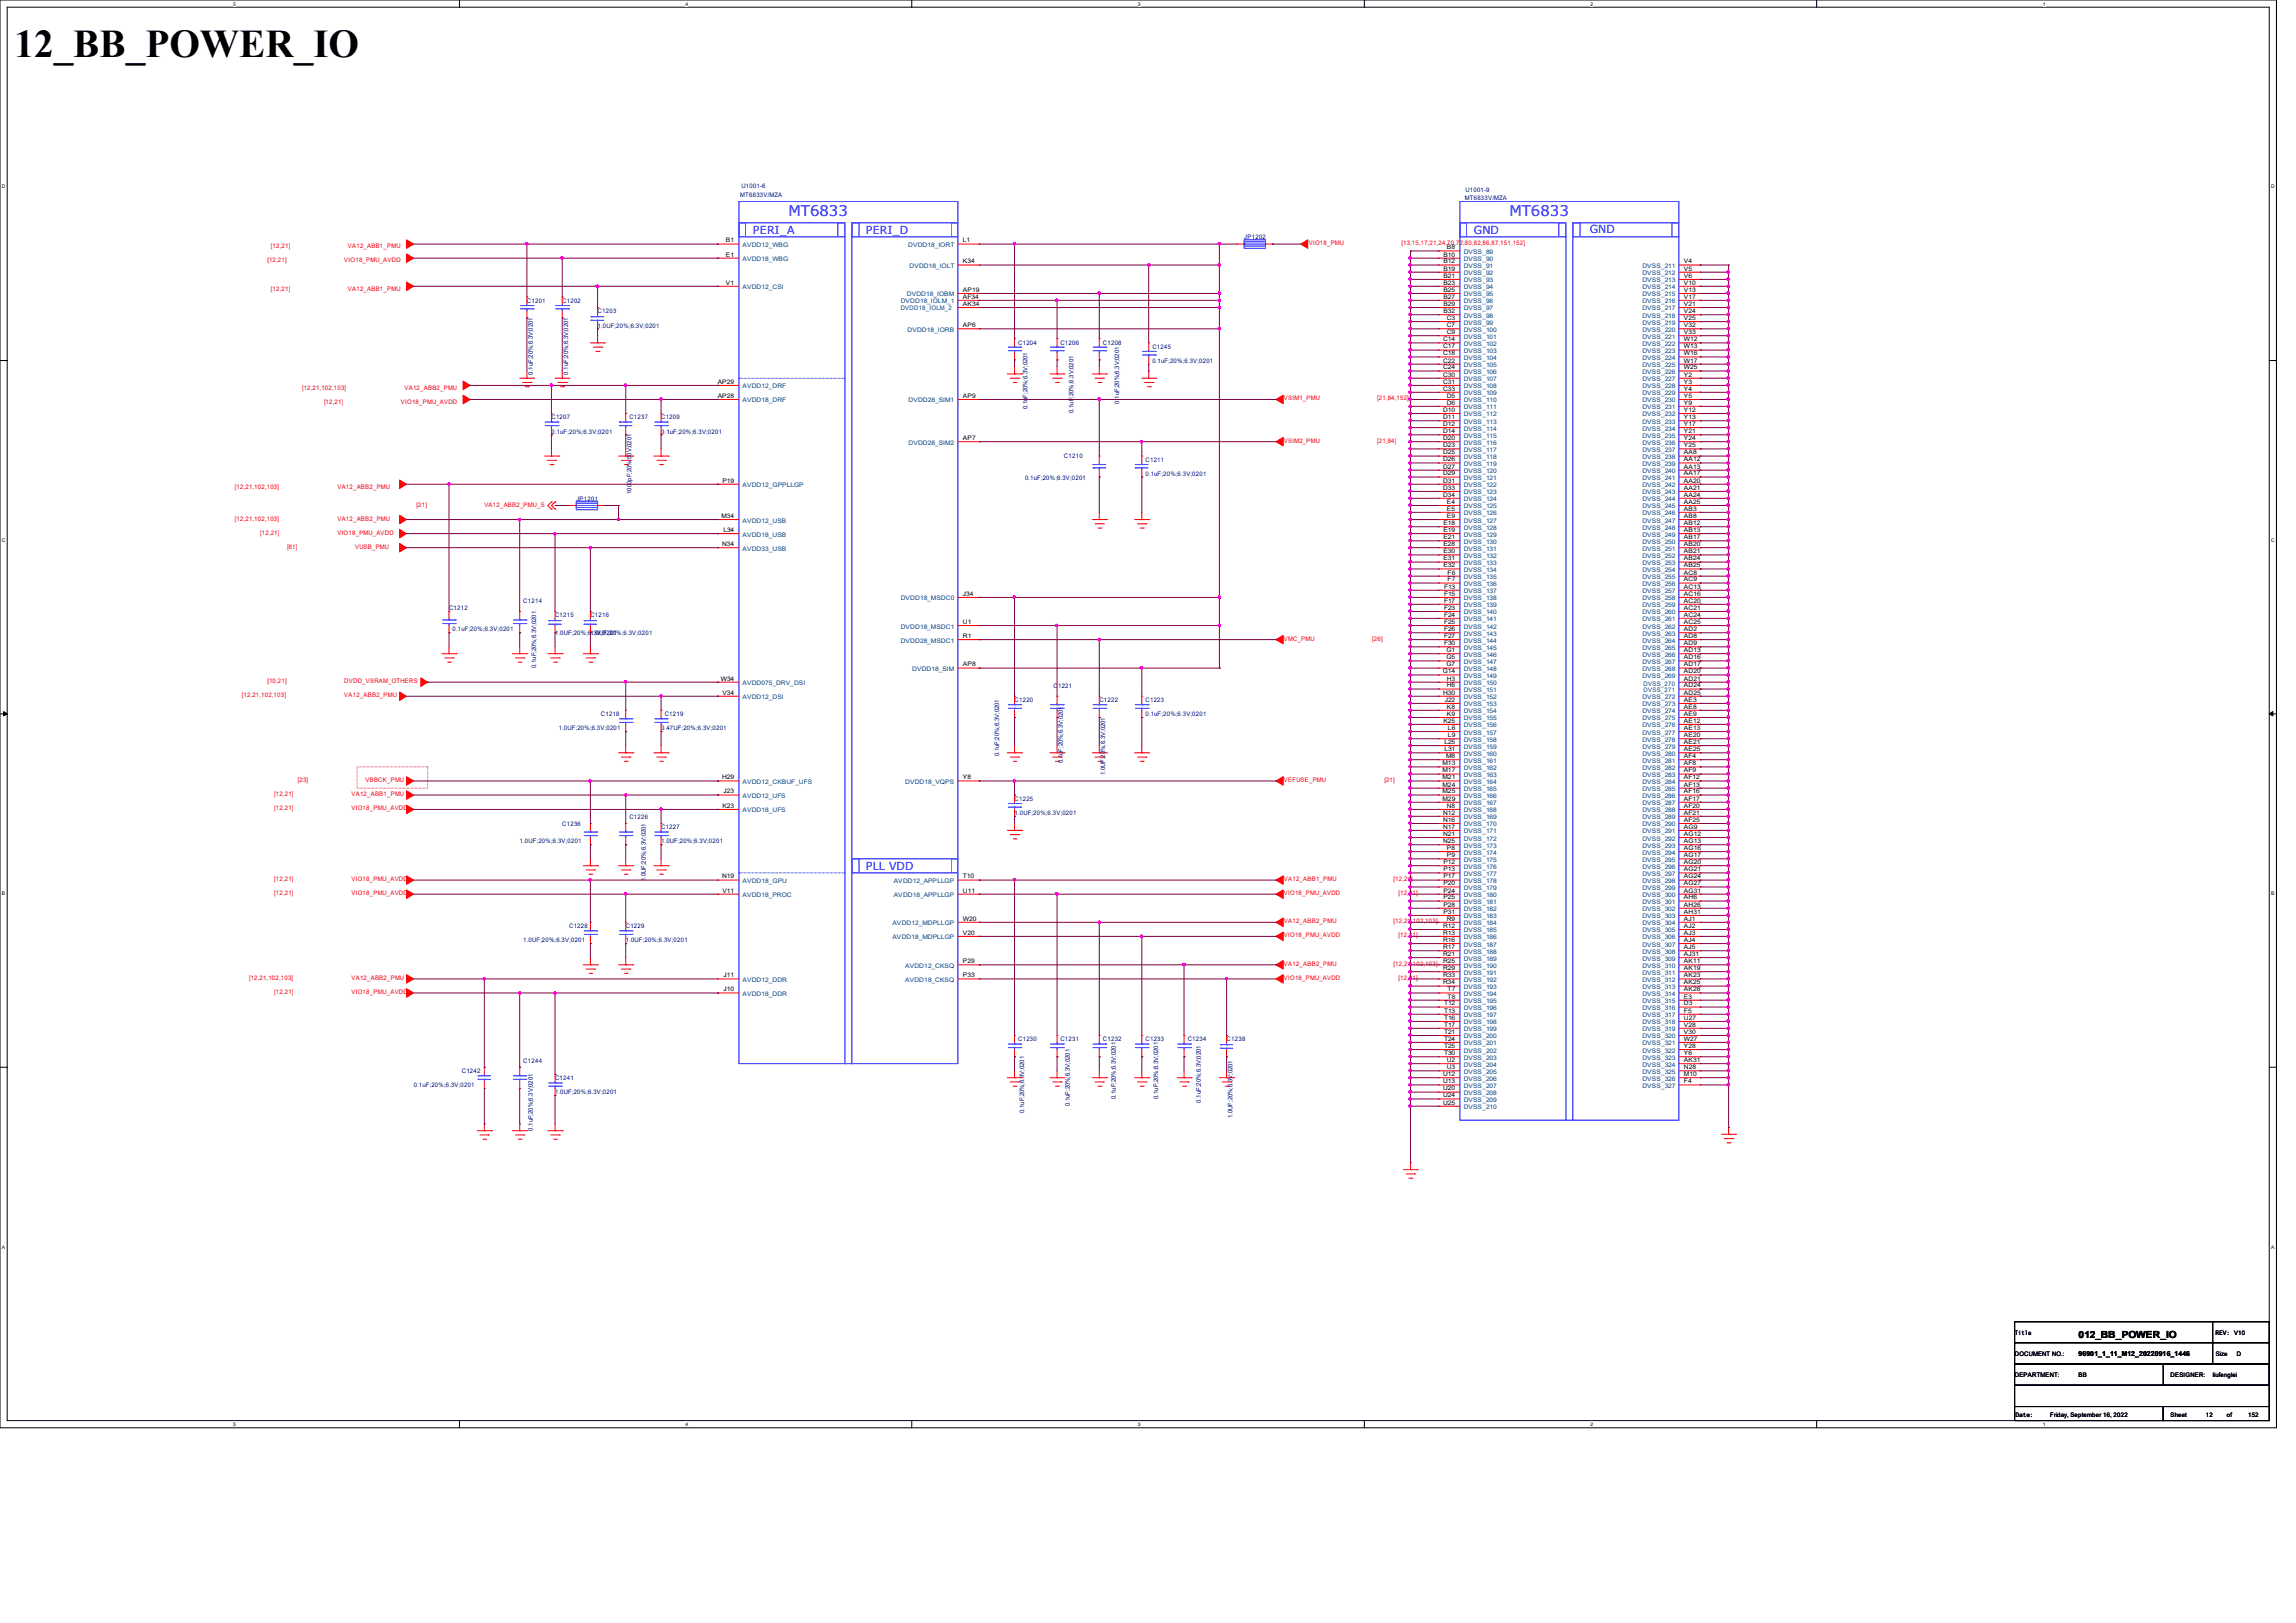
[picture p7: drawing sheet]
<svg xmlns="http://www.w3.org/2000/svg" width="297mm" height="210mm" viewBox="0 0 297 210" stroke-linecap="round" stroke-linejoin="round" font-family="sans-serif">
<defs><g id="words">
<text font-size="5.1" x="1.9" y="7.4">12_BB_POWER_IO</text>
<g font-size="1.9" fill="#00f">
<text x="102" y="28">MT6833</text>
<text x="195.2" y="28">MT6833</text>
</g>
<g font-size="1.4" fill="#00f">
<text x="97.4" y="30.3">PERI_A</text>
<text x="112" y="30.3">PERI_D</text>
<text x="190.7" y="30.3">GND</text>
<text x="205.6" y="30.2">GND</text>
<text x="112" y="112.6">PLL VDD</text>
</g>
<text font-size="1.3" x="268.9" y="173.1">012_BB_POWER_IO</text>
<text font-size=".9" x="268.9" y="175.5">96901_1_11_M12_20220916_1446</text>
<g font-size=".8" fill="#000080">
<text x="95.8" y="25.5">MT6833V/MZA</text>
<text x="95.9" y="24.4">U1001-6</text>
<text x="189.5" y="25.8">MT6833V/MZA</text>
<text x="189.6" y="24.8">U1001-9</text>
<text x="161" y="30.9">JP1202</text>
<text x="68.2" y="39.2">C1201</text>
<text x="72.7" y="39.2">C1202</text>
<text x="77.3" y="40.6">C1203</text>
<text x="77.3" y="42.4">1.0UF;20%;6.3V;0201</text>
<text x="131.7" y="44.6">C1204</text>
<text x="137.2" y="44.6">C1206</text>
<text x="142.7" y="44.6">C1208</text>
<text x="149.1" y="45.1">C1245</text>
<text x="149.1" y="46.9">0.1uF;20%;6.3V;0201</text>
<text x="68.9" y="48.5" transform="rotate(-90 68.9 48.5)">0.1uF;20%;6.3V;0201</text>
<text x="73.5" y="48.5" transform="rotate(-90 73.5 48.5)">0.1uF;20%;6.3V;0201</text>
<text x="132.9" y="52.9" transform="rotate(-90 132.9 52.9)">0.1uF;20%;6.3V;0201</text>
<text x="138.9" y="53.4" transform="rotate(-90 138.9 53.4)">0.1uF;20%;6.3V;0201</text>
<text x="144.8" y="52.2" transform="rotate(-90 144.8 52.2)">0.1uF;20%;6.3V;0201</text>
<text x="71.3" y="54.3">C1207</text>
<text x="71.3" y="56.1">0.1uF;20%;6.3V;0201</text>
<text x="81.4" y="54.3">C1237</text>
<text x="85.5" y="54.3">C1209</text>
<text x="85.5" y="56.1">0.1uF;20%;6.3V;0201</text>
<text x="137.6" y="59.3">C1210</text>
<text x="148.2" y="59.8">C1211</text>
<text x="74.6" y="64.8">JP1201</text>
<text x="81.7" y="63.9" transform="rotate(-90 81.7 63.9)">1000pF;20%;50V;0201</text>
<text x="132.6" y="62.1">0.1uF;20%;6.3V;0201</text>
<text x="148.2" y="61.6">0.1uF;20%;6.3V;0201</text>
<text x="58.1" y="79">C1212</text>
<text x="58.6" y="81.7">0.1uF;20%;6.3V;0201</text>
<text x="67.7" y="78.1">C1214</text>
<text x="71.8" y="79.9">C1215</text>
<text x="71.8" y="82.2">1.0UF;20%;6.3V;0201</text>
<text x="76.4" y="79.9">C1216</text>
<text x="76.4" y="82.2">1.0UF;20%;6.3V;0201</text>
<text x="69.3" y="86.4" transform="rotate(-90 69.3 86.4)">0.1uF;20%;6.3V;0201</text>
<text x="136.3" y="89">C1221</text>
<text x="72.3" y="94.5">1.0UF;20%;6.3V;0201</text>
<text x="77.7" y="92.7">C1218</text>
<text x="85.5" y="94.5">0.47UF;20%;6.3V;0201</text>
<text x="86" y="92.7">C1219</text>
<text x="131.2" y="90.8">C1220</text>
<text x="142.2" y="90.8">C1222</text>
<text x="148.2" y="90.8">C1223</text>
<text x="148.2" y="92.7">0.1uF;20%;6.3V;0201</text>
<text x="129.2" y="97.9" transform="rotate(-90 129.2 97.9)">0.1uF;20%;6.3V;0201</text>
<text x="137.5" y="98.8" transform="rotate(-90 137.5 98.8)">0.1uF;20%;6.3V;0201</text>
<text x="143" y="100.3" transform="rotate(-90 143 100.3)">1.0UF;20%;6.3V;0201</text>
<text x="72.7" y="106.8">C1236</text>
<text x="81.4" y="105.9">C1226</text>
<text x="85.5" y="107.3">C1227</text>
<text x="131.2" y="103.6">C1225</text>
<text x="131.2" y="105.5">1.0UF;20%;6.3V;0201</text>
<text x="67.2" y="109.1">1.0UF;20%;6.3V;0201</text>
<text x="85.5" y="109.1">1.0UF;20%;6.3V;0201</text>
<text x="83.5" y="114" transform="rotate(-90 83.5 114)">1.0UF;20%;6.3V;0201</text>
<text x="67.7" y="121.9">1.0UF;20%;6.3V;0201</text>
<text x="73.6" y="120.1">C1228</text>
<text x="80.9" y="120.1">C1229</text>
<text x="80.9" y="121.9">1.0UF;20%;6.3V;0201</text>
<text x="67.7" y="137.5">C1244</text>
<text x="131.7" y="134.7">C1230</text>
<text x="137.2" y="134.7">C1231</text>
<text x="142.7" y="134.7">C1232</text>
<text x="148.2" y="134.7">C1233</text>
<text x="153.6" y="134.7">C1234</text>
<text x="158.7" y="134.7">C1238</text>
<text x="53.5" y="140.7">0.1uF;20%;6.3V;0201</text>
<text x="59.7" y="138.9">C1242</text>
<text x="71.8" y="139.8">C1241</text>
<text x="71.8" y="141.6">1.0UF;20%;6.3V;0201</text>
<text x="138.4" y="143.1" transform="rotate(-90 138.4 143.1)">0.1uF;20%;6.3V;0201</text>
<text x="144.4" y="142.2" transform="rotate(-90 144.4 142.2)">0.1uF;20%;6.3V;0201</text>
<text x="149.8" y="142.2" transform="rotate(-90 149.8 142.2)">0.1uF;20%;6.3V;0201</text>
<text x="155.3" y="142.7" transform="rotate(-90 155.3 142.7)">0.1uF;20%;6.3V;0201</text>
<text x="68.9" y="146.3" transform="rotate(-90 68.9 146.3)">0.1uF;20%;6.3V;0201</text>
<text x="132.5" y="144" transform="rotate(-90 132.5 144)">0.1uF;20%;6.3V;0201</text>
<text x="159.4" y="144.7" transform="rotate(-90 159.4 144.7)">1.0UF;20%;6.3V;0201</text>
</g>
<g font-size=".8" fill="#f00">
<text x="34.6" y="34">[12,21]</text>
<text x="35.1" y="32.1">[12,21]</text>
<text x="44.5" y="34">VIO18_PMU_AVDD</text>
<text x="45" y="32.1">VA12_ABB1_PMU</text>
<text x="169.3" y="31.7">VIO18_PMU</text>
<text x="181.3" y="31.7">[13,15,17,21,24,70,72,80,82,86,87,151,152]</text>
<text x="35.1" y="37.6">[12,21]</text>
<text x="45" y="37.6">VA12_ABB1_PMU</text>
<text x="39.1" y="50.4">[12,21,102,103]</text>
<text x="41.9" y="52.2">[12,21]</text>
<text x="51.9" y="52.2">VIO18_PMU_AVDD</text>
<text x="52.3" y="50.4">VA12_ABB2_PMU</text>
<text x="166.1" y="51.8">VSIM1_PMU</text>
<text x="178.1" y="51.8">[21,84,152]</text>
<text x="166.1" y="57.3">VSIM2_PMU</text>
<text x="178.1" y="57.3">[21,84]</text>
<text x="30.4" y="63.2">[12,21,102,103]</text>
<text x="43.6" y="63.2">VA12_ABB2_PMU</text>
<text x="53.9" y="65.6">[21]</text>
<text x="62.7" y="65.6">VA12_ABB2_PMU_S</text>
<text x="30.4" y="67.4">[12,21,102,103]</text>
<text x="33.7" y="69.2">[12,21]</text>
<text x="37.1" y="71">[61]</text>
<text x="43.6" y="67.4">VA12_ABB2_PMU</text>
<text x="43.6" y="69.2">VIO18_PMU_AVDD</text>
<text x="45.9" y="71">VUSB_PMU</text>
<text x="166.1" y="82.9">VMC_PMU</text>
<text x="177.5" y="82.9">[26]</text>
<text x="34.6" y="88.4">[10,21]</text>
<text x="44.5" y="88.4">DVDD_VSRAM_OTHERS</text>
<text x="31.3" y="90.2">[12,21,102,103]</text>
<text x="44.5" y="90.2">VA12_ABB2_PMU</text>
<text x="38.5" y="101.2">[23]</text>
<text x="47.3" y="101.2">VBBCK_PMU</text>
<text x="166.1" y="101.2">VEFUSE_PMU</text>
<text x="179.1" y="101.2">[21]</text>
<text x="35.5" y="103">[12,21]</text>
<text x="35.5" y="104.8">[12,21]</text>
<text x="45.5" y="103">VA12_ABB1_PMU</text>
<text x="45.5" y="104.8">VIO18_PMU_AVDD</text>
<text x="35.5" y="114">[12,21]</text>
<text x="45.5" y="114">VIO18_PMU_AVDD</text>
<text x="166.1" y="114">VA12_ABB1_PMU</text>
<text x="180.3" y="114">[12,21]</text>
<text x="35.5" y="115.8">[12,21]</text>
<text x="45.5" y="115.8">VIO18_PMU_AVDD</text>
<text x="166.1" y="115.8">VIO18_PMU_AVDD</text>
<text x="166.1" y="119.5">VA12_ABB2_PMU</text>
<text x="180.3" y="119.5">[12,21,102,103]</text>
<text x="180.9" y="115.8">[12,21]</text>
<text x="166.1" y="121.3">VIO18_PMU_AVDD</text>
<text x="166.1" y="125">VA12_ABB2_PMU</text>
<text x="180.3" y="125">[12,21,102,103]</text>
<text x="180.9" y="121.3">[12,21]</text>
<text x="32.2" y="126.8">[12,21,102,103]</text>
<text x="35.5" y="128.6">[12,21]</text>
<text x="45.5" y="128.6">VIO18_PMU_AVDD</text>
<text x="45.5" y="126.8">VA12_ABB2_PMU</text>
<text x="166.1" y="126.8">VIO18_PMU_AVDD</text>
<text x="180.9" y="126.8">[12,21]</text>
</g>
<g font-size=".8">
<text x="93.9" y="31.4">B1</text>
<text x="93.9" y="33.2">E1</text>
<text x="124.6" y="34.1">K34</text>
<text x="124.6" y="31.4">L1</text>
<text x="186.7" y="33.2">B10</text>
<text x="186.7" y="34.1">B12</text>
<text x="186.7" y="35">B19</text>
<text x="186.7" y="35.9">B21</text>
<text x="187.2" y="32.3">B8</text>
<text x="217.8" y="34.1">V4</text>
<text x="217.8" y="35">V5</text>
<text x="217.8" y="35.9">V6</text>
<text x="93.9" y="36.8">V1</text>
<text x="124.6" y="37.8">AP19</text>
<text x="124.6" y="38.7">AF34</text>
<text x="124.6" y="39.6">AK34</text>
<text x="186.7" y="36.8">B23</text>
<text x="186.7" y="37.8">B25</text>
<text x="186.7" y="38.7">B27</text>
<text x="186.7" y="39.6">B29</text>
<text x="186.7" y="40.5">B32</text>
<text x="187.1" y="41.4">C3</text>
<text x="217.8" y="36.8">V10</text>
<text x="217.8" y="37.8">V13</text>
<text x="217.8" y="38.7">V17</text>
<text x="217.8" y="39.6">V21</text>
<text x="217.8" y="40.5">V24</text>
<text x="217.8" y="41.4">V25</text>
<text x="124.6" y="42.3">AP6</text>
<text x="186.7" y="44.2">C14</text>
<text x="186.7" y="45.1">C17</text>
<text x="186.7" y="46">C18</text>
<text x="186.7" y="46.9">C22</text>
<text x="186.7" y="47.8">C24</text>
<text x="187.1" y="42.3">C7</text>
<text x="187.1" y="43.2">C9</text>
<text x="217.8" y="42.3">V32</text>
<text x="217.8" y="43.2">V33</text>
<text x="217.8" y="44.2">W12</text>
<text x="217.8" y="45.1">W13</text>
<text x="217.8" y="46">W16</text>
<text x="217.8" y="46.9">W17</text>
<text x="217.8" y="47.8">W25</text>
<text x="92.8" y="51.5">AP28</text>
<text x="92.8" y="49.7">AP29</text>
<text x="124.6" y="51.5">AP9</text>
<text x="186.7" y="48.7">C30</text>
<text x="186.7" y="49.7">C31</text>
<text x="186.7" y="50.5">C33</text>
<text x="186.7" y="53.3">D10</text>
<text x="187.1" y="51.5">D5</text>
<text x="187.1" y="52.4">D6</text>
<text x="217.8" y="48.7">Y2</text>
<text x="217.8" y="49.7">Y3</text>
<text x="217.8" y="50.5">Y4</text>
<text x="217.8" y="51.5">Y5</text>
<text x="217.8" y="52.4">Y9</text>
<text x="217.8" y="53.3">Y12</text>
<text x="124.6" y="56.9">AP7</text>
<text x="186.7" y="54.2">D11</text>
<text x="186.7" y="55.1">D12</text>
<text x="186.7" y="56">D14</text>
<text x="186.7" y="56.9">D20</text>
<text x="186.7" y="57.9">D23</text>
<text x="186.7" y="58.8">D25</text>
<text x="186.7" y="59.7">D26</text>
<text x="217.8" y="54.2">Y13</text>
<text x="217.8" y="55.1">Y17</text>
<text x="217.8" y="56">Y21</text>
<text x="217.8" y="56.9">Y24</text>
<text x="217.8" y="57.9">Y25</text>
<text x="217.8" y="58.8">AA8</text>
<text x="217.8" y="59.7">AA12</text>
<text x="93.4" y="62.4">P19</text>
<text x="186.7" y="60.6">D27</text>
<text x="186.7" y="61.5">D29</text>
<text x="186.7" y="62.4">D31</text>
<text x="186.7" y="63.4">D33</text>
<text x="186.7" y="64.3">D34</text>
<text x="187.2" y="65.2">E4</text>
<text x="217.8" y="60.6">AA13</text>
<text x="217.8" y="61.5">AA17</text>
<text x="217.8" y="62.4">AA20</text>
<text x="217.8" y="63.4">AA21</text>
<text x="217.8" y="64.3">AA24</text>
<text x="217.8" y="65.2">AA25</text>
<text x="93.3" y="67">M34</text>
<text x="93.4" y="70.7">N34</text>
<text x="93.6" y="68.8">L34</text>
<text x="186.7" y="67.9">E18</text>
<text x="186.7" y="68.8">E19</text>
<text x="186.7" y="69.8">E21</text>
<text x="186.7" y="70.7">E28</text>
<text x="186.7" y="71.6">E30</text>
<text x="187.2" y="66.1">E5</text>
<text x="187.2" y="67">E9</text>
<text x="217.8" y="66.1">AB3</text>
<text x="217.8" y="67">AB8</text>
<text x="217.8" y="67.9">AB12</text>
<text x="217.8" y="68.8">AB13</text>
<text x="217.8" y="69.8">AB17</text>
<text x="217.8" y="70.7">AB20</text>
<text x="217.8" y="71.6">AB21</text>
<text x="124.6" y="77.1">J34</text>
<text x="186.7" y="72.5">E31</text>
<text x="186.7" y="73.4">E32</text>
<text x="186.8" y="76.2">F13</text>
<text x="186.8" y="77.1">F15</text>
<text x="186.8" y="78">F17</text>
<text x="187.3" y="74.3">F6</text>
<text x="187.3" y="75.2">F7</text>
<text x="217.8" y="72.5">AB24</text>
<text x="217.8" y="73.4">AB25</text>
<text x="217.8" y="74.3">AC8</text>
<text x="217.8" y="75.2">AC9</text>
<text x="217.8" y="76.2">AC13</text>
<text x="217.8" y="77.1">AC16</text>
<text x="217.8" y="78">AC20</text>
<text x="124.6" y="80.7">U1</text>
<text x="124.6" y="82.6">R1</text>
<text x="186.8" y="78.9">F23</text>
<text x="186.8" y="79.8">F24</text>
<text x="186.8" y="80.7">F25</text>
<text x="186.8" y="81.7">F26</text>
<text x="186.8" y="82.6">F27</text>
<text x="186.8" y="83.5">F30</text>
<text x="217.8" y="78.9">AC21</text>
<text x="217.8" y="79.8">AC24</text>
<text x="217.8" y="80.7">AC25</text>
<text x="217.8" y="81.7">AD2</text>
<text x="217.8" y="82.6">AD8</text>
<text x="217.8" y="83.5">AD9</text>
<text x="93.2" y="88.1">W34</text>
<text x="93.4" y="89.9">V34</text>
<text x="124.6" y="86.2">AP8</text>
<text x="186.6" y="87.1">G14</text>
<text x="186.7" y="89.9">H30</text>
<text x="187.1" y="84.4">G1</text>
<text x="187.1" y="85.3">G5</text>
<text x="187.1" y="86.2">G7</text>
<text x="187.1" y="88.1">H3</text>
<text x="187.1" y="88.9">H6</text>
<text x="217.8" y="84.4">AD13</text>
<text x="217.8" y="85.3">AD16</text>
<text x="217.8" y="86.2">AD17</text>
<text x="217.8" y="87.1">AD20</text>
<text x="217.8" y="88.1">AD21</text>
<text x="217.8" y="88.9">AD24</text>
<text x="217.8" y="89.9">AD25</text>
<text x="186.7" y="93.5">K25</text>
<text x="186.9" y="90.8">J22</text>
<text x="187.2" y="91.7">K8</text>
<text x="187.2" y="92.6">K9</text>
<text x="187.3" y="94.4">L6</text>
<text x="187.3" y="95.4">L9</text>
<text x="217.8" y="90.8">AE3</text>
<text x="217.8" y="91.7">AE8</text>
<text x="217.8" y="92.6">AE9</text>
<text x="217.8" y="93.5">AE12</text>
<text x="217.8" y="94.4">AE13</text>
<text x="217.8" y="95.4">AE20</text>
<text x="93.4" y="100.8">H29</text>
<text x="124.6" y="100.8">Y8</text>
<text x="186.6" y="99">M13</text>
<text x="186.6" y="99.9">M17</text>
<text x="186.6" y="100.8">M21</text>
<text x="186.6" y="101.8">M24</text>
<text x="186.8" y="96.3">L25</text>
<text x="186.8" y="97.2">L31</text>
<text x="187" y="98.1">M8</text>
<text x="217.8" y="96.3">AE21</text>
<text x="217.8" y="97.2">AE25</text>
<text x="217.8" y="98.1">AF4</text>
<text x="217.8" y="99">AF8</text>
<text x="217.8" y="99.9">AF9</text>
<text x="217.8" y="100.8">AF12</text>
<text x="217.8" y="101.8">AF13</text>
<text x="93.4" y="104.5">K23</text>
<text x="93.6" y="102.7">J23</text>
<text x="186.6" y="102.7">M25</text>
<text x="186.6" y="103.6">M29</text>
<text x="186.7" y="105.4">N12</text>
<text x="186.7" y="106.3">N16</text>
<text x="186.7" y="107.2">N17</text>
<text x="187.1" y="104.5">N8</text>
<text x="217.8" y="102.7">AF16</text>
<text x="217.8" y="103.6">AF17</text>
<text x="217.8" y="104.5">AF20</text>
<text x="217.8" y="105.4">AF21</text>
<text x="217.8" y="106.3">AF25</text>
<text x="217.8" y="107.2">AG9</text>
<text x="93.4" y="113.7">N19</text>
<text x="124.6" y="113.7">T10</text>
<text x="186.7" y="108.2">N21</text>
<text x="186.7" y="109.1">N25</text>
<text x="186.7" y="111.8">P12</text>
<text x="186.7" y="112.7">P13</text>
<text x="186.7" y="113.7">P17</text>
<text x="187.2" y="110">P8</text>
<text x="187.2" y="110.9">P9</text>
<text x="217.8" y="108.2">AG12</text>
<text x="217.8" y="109.1">AG13</text>
<text x="217.8" y="110">AG16</text>
<text x="217.8" y="110.9">AG17</text>
<text x="217.8" y="111.8">AG20</text>
<text x="217.8" y="112.7">AG21</text>
<text x="217.8" y="113.7">AG24</text>
<text x="93.4" y="115.5">V11</text>
<text x="124.6" y="115.5">U11</text>
<text x="124.6" y="119.1">W20</text>
<text x="186.7" y="114.6">P20</text>
<text x="186.7" y="115.5">P24</text>
<text x="186.7" y="116.4">P25</text>
<text x="186.7" y="117.3">P28</text>
<text x="186.7" y="118.2">P31</text>
<text x="187.1" y="119.1">R9</text>
<text x="217.8" y="114.6">AG27</text>
<text x="217.8" y="115.5">AG31</text>
<text x="217.8" y="116.4">AH6</text>
<text x="217.8" y="117.3">AH26</text>
<text x="217.8" y="118.2">AH31</text>
<text x="217.8" y="119.1">AJ1</text>
<text x="124.6" y="124.6">P29</text>
<text x="124.6" y="120.9">V20</text>
<text x="186.7" y="120.1">R12</text>
<text x="186.7" y="120.9">R13</text>
<text x="186.7" y="121.9">R16</text>
<text x="186.7" y="122.8">R17</text>
<text x="186.7" y="123.7">R21</text>
<text x="186.7" y="124.6">R25</text>
<text x="186.7" y="125.5">R29</text>
<text x="217.8" y="120.1">AJ2</text>
<text x="217.8" y="120.9">AJ3</text>
<text x="217.8" y="121.9">AJ4</text>
<text x="217.8" y="122.8">AJ5</text>
<text x="217.8" y="123.7">AJ31</text>
<text x="217.8" y="124.6">AK11</text>
<text x="217.8" y="125.5">AK19</text>
<text x="93.6" y="126.5">J11</text>
<text x="93.6" y="128.3">J10</text>
<text x="124.6" y="126.5">P33</text>
<text x="186.7" y="126.5">R33</text>
<text x="186.7" y="127.4">R34</text>
<text x="186.8" y="130.1">T12</text>
<text x="186.8" y="131">T13</text>
<text x="186.8" y="132">T16</text>
<text x="187.3" y="128.3">T7</text>
<text x="187.3" y="129.2">T8</text>
<text x="217.8" y="126.5">AK23</text>
<text x="217.8" y="127.4">AK25</text>
<text x="217.8" y="128.3">AK28</text>
<text x="217.8" y="129.2">E3</text>
<text x="217.8" y="130.1">D3</text>
<text x="217.8" y="131">F5</text>
<text x="217.8" y="132">U27</text>
<text x="186.8" y="132.8">T17</text>
<text x="186.8" y="133.8">T21</text>
<text x="186.8" y="134.7">T24</text>
<text x="186.8" y="135.6">T25</text>
<text x="186.8" y="136.5">T30</text>
<text x="187.1" y="137.4">U2</text>
<text x="217.8" y="137.4">AK31</text>
<text x="217.8" y="134.7">W27</text>
<text x="217.8" y="136.5">Y6</text>
<text x="217.8" y="135.6">Y28</text>
<text x="217.8" y="132.8">V28</text>
<text x="217.8" y="133.8">V30</text>
<text x="186.7" y="139.2">U12</text>
<text x="186.7" y="140.2">U13</text>
<text x="186.7" y="141.1">U20</text>
<text x="186.7" y="142">U24</text>
<text x="186.7" y="142.9">U25</text>
<text x="187.1" y="138.3">U3</text>
<text x="217.8" y="138.3">N28</text>
<text x="217.8" y="139.2">M10</text>
<text x="217.8" y="140.2">F4</text>
<text x="260.6" y="172.7">Title</text>
<text x="286.6" y="172.7">REV: V10</text>
<text x="260.6" y="175.4">DOCUMENT NO.:</text>
<text x="260.6" y="178.2">DEPARTMENT:</text>
<text x="268.9" y="178.2">BB</text>
<text x="280.8" y="178.2">DESIGNER:</text>
<text x="286.2" y="178.2">liufenglei</text>
<text x="286.6" y="175.4">Size</text>
<text x="289.4" y="175.4">D</text>
<text x="260.7" y="183.3">Date:</text>
<text x="265.2" y="183.3">Friday, September 16, 2022</text>
<text x="280.8" y="183.3">Sheet</text>
<text x="285.3" y="183.3">12</text>
<text x="288.1" y="183.3">of</text>
<text x="290.8" y="183.3">152</text>
</g>
<g font-size=".8" fill="#004080">
<text x="96.1" y="32">AVDD12_WBG</text>
<text x="96.1" y="33.8">AVDD18_WBG</text>
<text x="117.5" y="32">DVDD18_IORT</text>
<text x="117.7" y="34.7">DVDD18_IOLT</text>
<text x="189.3" y="32.9">DVSS_89</text>
<text x="189.3" y="33.8">DVSS_90</text>
<text x="189.3" y="34.7">DVSS_91</text>
<text x="189.3" y="35.6">DVSS_92</text>
<text x="212.5" y="34.7">DVSS_211</text>
<text x="212.5" y="35.6">DVSS_212</text>
<text x="96.1" y="37.4">AVDD12_CSI</text>
<text x="116.5" y="40.2">DVDD18_IOLM_2</text>
<text x="116.5" y="39.2">DVDD18_IOLM_1</text>
<text x="117.3" y="38.4">DVDD18_IOBM</text>
<text x="189.3" y="36.5">DVSS_93</text>
<text x="189.3" y="37.4">DVSS_94</text>
<text x="189.3" y="38.4">DVSS_95</text>
<text x="189.3" y="39.2">DVSS_96</text>
<text x="189.3" y="40.2">DVSS_97</text>
<text x="189.3" y="41.1">DVSS_98</text>
<text x="189.3" y="42">DVSS_99</text>
<text x="212.5" y="36.5">DVSS_213</text>
<text x="212.5" y="37.4">DVSS_214</text>
<text x="212.5" y="38.4">DVSS_215</text>
<text x="212.5" y="39.2">DVSS_216</text>
<text x="212.5" y="40.2">DVSS_217</text>
<text x="212.5" y="41.1">DVSS_218</text>
<text x="212.5" y="42">DVSS_219</text>
<text x="117.4" y="42.9">DVDD18_IORB</text>
<text x="189.3" y="42.9">DVSS_100</text>
<text x="189.3" y="43.8">DVSS_101</text>
<text x="189.3" y="44.7">DVSS_102</text>
<text x="189.3" y="45.7">DVSS_103</text>
<text x="189.3" y="46.6">DVSS_104</text>
<text x="189.3" y="47.5">DVSS_105</text>
<text x="212.5" y="42.9">DVSS_220</text>
<text x="212.5" y="43.8">DVSS_221</text>
<text x="212.5" y="44.7">DVSS_222</text>
<text x="212.5" y="45.7">DVSS_223</text>
<text x="212.5" y="46.6">DVSS_224</text>
<text x="212.5" y="47.5">DVSS_225</text>
<text x="96.1" y="52.1">AVDD18_DRF</text>
<text x="96.1" y="50.2">AVDD12_DRF</text>
<text x="117.5" y="52.1">DVDD28_SIM1</text>
<text x="189.3" y="48.4">DVSS_106</text>
<text x="189.3" y="49.3">DVSS_107</text>
<text x="189.3" y="50.2">DVSS_108</text>
<text x="189.3" y="51.1">DVSS_109</text>
<text x="189.3" y="52.1">DVSS_110</text>
<text x="189.3" y="53">DVSS_111</text>
<text x="189.3" y="53.9">DVSS_112</text>
<text x="212.5" y="48.4">DVSS_226</text>
<text x="212.5" y="49.3">DVSS_227</text>
<text x="212.5" y="50.2">DVSS_228</text>
<text x="212.5" y="51.1">DVSS_229</text>
<text x="212.5" y="52.1">DVSS_230</text>
<text x="212.5" y="53">DVSS_231</text>
<text x="212.5" y="53.9">DVSS_232</text>
<text x="117.5" y="57.5">DVDD28_SIM2</text>
<text x="189.3" y="54.8">DVSS_113</text>
<text x="189.3" y="55.7">DVSS_114</text>
<text x="189.3" y="56.6">DVSS_115</text>
<text x="189.3" y="57.5">DVSS_116</text>
<text x="189.3" y="58.5">DVSS_117</text>
<text x="189.3" y="59.4">DVSS_118</text>
<text x="212.5" y="54.8">DVSS_233</text>
<text x="212.5" y="55.7">DVSS_234</text>
<text x="212.5" y="56.6">DVSS_235</text>
<text x="212.5" y="57.5">DVSS_236</text>
<text x="212.5" y="58.5">DVSS_237</text>
<text x="212.5" y="59.4">DVSS_238</text>
<text x="96.1" y="63">AVDD12_GPPLLGP</text>
<text x="189.3" y="60.3">DVSS_119</text>
<text x="189.3" y="61.2">DVSS_120</text>
<text x="189.3" y="62.1">DVSS_121</text>
<text x="189.3" y="63">DVSS_122</text>
<text x="189.3" y="64">DVSS_123</text>
<text x="189.3" y="64.9">DVSS_124</text>
<text x="189.3" y="65.8">DVSS_125</text>
<text x="212.5" y="60.3">DVSS_239</text>
<text x="212.5" y="61.2">DVSS_240</text>
<text x="212.5" y="62.1">DVSS_241</text>
<text x="212.5" y="63">DVSS_242</text>
<text x="212.5" y="64">DVSS_243</text>
<text x="212.5" y="64.9">DVSS_244</text>
<text x="212.5" y="65.8">DVSS_245</text>
<text x="96.1" y="67.6">AVDD12_USB</text>
<text x="96.1" y="69.4">AVDD18_USB</text>
<text x="96.1" y="71.2">AVDD33_USB</text>
<text x="189.3" y="66.7">DVSS_126</text>
<text x="189.3" y="67.6">DVSS_127</text>
<text x="189.3" y="68.5">DVSS_128</text>
<text x="189.3" y="69.4">DVSS_129</text>
<text x="189.3" y="70.4">DVSS_130</text>
<text x="189.3" y="71.2">DVSS_131</text>
<text x="212.5" y="66.7">DVSS_246</text>
<text x="212.5" y="67.6">DVSS_247</text>
<text x="212.5" y="68.5">DVSS_248</text>
<text x="212.5" y="69.4">DVSS_249</text>
<text x="212.5" y="70.4">DVSS_250</text>
<text x="212.5" y="71.2">DVSS_251</text>
<text x="116.5" y="77.7">DVDD18_MSDC0</text>
<text x="189.3" y="72.2">DVSS_132</text>
<text x="189.3" y="73.1">DVSS_133</text>
<text x="189.3" y="74">DVSS_134</text>
<text x="189.3" y="74.9">DVSS_135</text>
<text x="189.3" y="75.8">DVSS_136</text>
<text x="189.3" y="76.8">DVSS_137</text>
<text x="189.3" y="77.7">DVSS_138</text>
<text x="212.5" y="72.2">DVSS_252</text>
<text x="212.5" y="73.1">DVSS_253</text>
<text x="212.5" y="74">DVSS_254</text>
<text x="212.5" y="74.9">DVSS_255</text>
<text x="212.5" y="75.8">DVSS_256</text>
<text x="212.5" y="76.8">DVSS_257</text>
<text x="212.5" y="77.7">DVSS_258</text>
<text x="116.5" y="81.3">DVDD18_MSDC1</text>
<text x="116.5" y="83.1">DVDD28_MSDC1</text>
<text x="189.3" y="78.6">DVSS_139</text>
<text x="189.3" y="79.5">DVSS_140</text>
<text x="189.3" y="80.4">DVSS_141</text>
<text x="189.3" y="81.3">DVSS_142</text>
<text x="189.3" y="82.3">DVSS_143</text>
<text x="189.3" y="83.1">DVSS_144</text>
<text x="212.5" y="78.6">DVSS_259</text>
<text x="212.5" y="79.5">DVSS_260</text>
<text x="212.5" y="80.4">DVSS_261</text>
<text x="212.5" y="81.3">DVSS_262</text>
<text x="212.5" y="82.3">DVSS_263</text>
<text x="212.5" y="83.1">DVSS_264</text>
<text x="96.1" y="88.6">AVDD075_DRV_DSI</text>
<text x="118" y="86.8">DVDD18_SIM</text>
<text x="189.3" y="84.1">DVSS_145</text>
<text x="189.3" y="85">DVSS_146</text>
<text x="189.3" y="85.9">DVSS_147</text>
<text x="189.3" y="86.8">DVSS_148</text>
<text x="189.3" y="87.7">DVSS_149</text>
<text x="189.3" y="88.6">DVSS_150</text>
<text x="189.3" y="89.5">DVSS_151</text>
<text x="212.5" y="84.1">DVSS_265</text>
<text x="212.5" y="85">DVSS_266</text>
<text x="212.5" y="85.9">DVSS_267</text>
<text x="212.5" y="86.8">DVSS_268</text>
<text x="212.5" y="87.7">DVSS_269</text>
<text x="212.6" y="88.7">DVSS_270</text>
<text x="212.6" y="89.6">DVSS_271</text>
<text x="96.1" y="90.5">AVDD12_DSI</text>
<text x="189.3" y="90.5">DVSS_152</text>
<text x="189.3" y="91.4">DVSS_153</text>
<text x="189.3" y="92.3">DVSS_154</text>
<text x="189.3" y="93.2">DVSS_155</text>
<text x="189.3" y="94.1">DVSS_156</text>
<text x="189.3" y="95">DVSS_157</text>
<text x="189.3" y="96">DVSS_158</text>
<text x="212.5" y="90.5">DVSS_272</text>
<text x="212.5" y="91.4">DVSS_273</text>
<text x="212.5" y="92.3">DVSS_274</text>
<text x="212.5" y="93.2">DVSS_275</text>
<text x="212.5" y="94.1">DVSS_276</text>
<text x="212.5" y="95">DVSS_277</text>
<text x="212.5" y="96">DVSS_278</text>
<text x="96.1" y="101.4">AVDD12_CKBUF_UFS</text>
<text x="117.1" y="101.4">DVDD18_VQPS</text>
<text x="189.3" y="96.9">DVSS_159</text>
<text x="189.3" y="97.8">DVSS_160</text>
<text x="189.3" y="98.7">DVSS_161</text>
<text x="189.3" y="99.6">DVSS_162</text>
<text x="189.3" y="100.5">DVSS_163</text>
<text x="189.3" y="101.4">DVSS_164</text>
<text x="212.5" y="96.9">DVSS_279</text>
<text x="212.5" y="97.8">DVSS_280</text>
<text x="212.5" y="98.7">DVSS_281</text>
<text x="212.5" y="99.6">DVSS_282</text>
<text x="212.5" y="100.5">DVSS_283</text>
<text x="212.5" y="101.4">DVSS_284</text>
<text x="96.1" y="103.3">AVDD12_UFS</text>
<text x="96.1" y="105.1">AVDD18_UFS</text>
<text x="189.3" y="102.4">DVSS_165</text>
<text x="189.3" y="103.3">DVSS_166</text>
<text x="189.3" y="104.2">DVSS_167</text>
<text x="189.3" y="105.1">DVSS_168</text>
<text x="189.3" y="106">DVSS_169</text>
<text x="189.3" y="106.9">DVSS_170</text>
<text x="189.3" y="107.8">DVSS_171</text>
<text x="212.5" y="102.4">DVSS_285</text>
<text x="212.5" y="103.3">DVSS_286</text>
<text x="212.5" y="104.2">DVSS_287</text>
<text x="212.5" y="105.1">DVSS_288</text>
<text x="212.5" y="106">DVSS_289</text>
<text x="212.5" y="106.9">DVSS_290</text>
<text x="212.5" y="107.8">DVSS_291</text>
<text x="189.3" y="108.8">DVSS_172</text>
<text x="189.3" y="109.7">DVSS_173</text>
<text x="189.3" y="110.6">DVSS_174</text>
<text x="189.3" y="111.5">DVSS_175</text>
<text x="189.3" y="112.4">DVSS_176</text>
<text x="189.3" y="113.3">DVSS_177</text>
<text x="212.5" y="108.8">DVSS_292</text>
<text x="212.5" y="109.7">DVSS_293</text>
<text x="212.5" y="110.6">DVSS_294</text>
<text x="212.5" y="111.5">DVSS_295</text>
<text x="212.5" y="112.4">DVSS_296</text>
<text x="212.5" y="113.3">DVSS_297</text>
<text x="96.1" y="114.3">AVDD18_GPU</text>
<text x="96.1" y="116.1">AVDD18_PROC</text>
<text x="115.5" y="119.7">AVDD12_MDPLLGP</text>
<text x="115.6" y="114.3">AVDD12_APPLLGP</text>
<text x="115.6" y="116.1">AVDD18_APPLLGP</text>
<text x="189.3" y="114.3">DVSS_178</text>
<text x="189.3" y="115.1">DVSS_179</text>
<text x="189.3" y="116.1">DVSS_180</text>
<text x="189.3" y="117">DVSS_181</text>
<text x="189.3" y="117.9">DVSS_182</text>
<text x="189.3" y="118.8">DVSS_183</text>
<text x="189.3" y="119.7">DVSS_184</text>
<text x="212.5" y="114.3">DVSS_298</text>
<text x="212.5" y="115.1">DVSS_299</text>
<text x="212.5" y="116.1">DVSS_300</text>
<text x="212.5" y="117">DVSS_301</text>
<text x="212.5" y="117.9">DVSS_302</text>
<text x="212.5" y="118.8">DVSS_303</text>
<text x="212.5" y="119.7">DVSS_304</text>
<text x="115.5" y="121.5">AVDD18_MDPLLGP</text>
<text x="117.1" y="125.2">AVDD12_CKSQ</text>
<text x="189.3" y="120.6">DVSS_185</text>
<text x="189.3" y="121.5">DVSS_186</text>
<text x="189.3" y="122.5">DVSS_187</text>
<text x="189.3" y="123.4">DVSS_188</text>
<text x="189.3" y="124.3">DVSS_189</text>
<text x="189.3" y="125.2">DVSS_190</text>
<text x="212.5" y="120.6">DVSS_305</text>
<text x="212.5" y="121.5">DVSS_306</text>
<text x="212.5" y="122.5">DVSS_307</text>
<text x="212.5" y="123.4">DVSS_308</text>
<text x="212.5" y="124.3">DVSS_309</text>
<text x="212.5" y="125.2">DVSS_310</text>
<text x="96.1" y="127">AVDD12_DDR</text>
<text x="96.1" y="128.9">AVDD18_DDR</text>
<text x="117.1" y="127">AVDD18_CKSQ</text>
<text x="189.3" y="126.1">DVSS_191</text>
<text x="189.3" y="127">DVSS_192</text>
<text x="189.3" y="128">DVSS_193</text>
<text x="189.3" y="128.9">DVSS_194</text>
<text x="189.3" y="129.8">DVSS_195</text>
<text x="189.3" y="130.7">DVSS_196</text>
<text x="189.3" y="131.6">DVSS_197</text>
<text x="212.5" y="126.1">DVSS_311</text>
<text x="212.5" y="127">DVSS_312</text>
<text x="212.5" y="128">DVSS_313</text>
<text x="212.5" y="128.9">DVSS_314</text>
<text x="212.5" y="129.8">DVSS_315</text>
<text x="212.5" y="130.7">DVSS_316</text>
<text x="212.5" y="131.6">DVSS_317</text>
<text x="189.3" y="132.5">DVSS_198</text>
<text x="189.3" y="133.4">DVSS_199</text>
<text x="189.3" y="134.4">DVSS_200</text>
<text x="189.3" y="135.3">DVSS_201</text>
<text x="189.3" y="136.2">DVSS_202</text>
<text x="189.3" y="137.1">DVSS_203</text>
<text x="212.5" y="135.3">DVSS_321</text>
<text x="212.5" y="137.1">DVSS_323</text>
<text x="212.5" y="136.2">DVSS_322</text>
<text x="212.5" y="132.5">DVSS_318</text>
<text x="212.5" y="133.4">DVSS_319</text>
<text x="212.5" y="134.4">DVSS_320</text>
<text x="189.3" y="138">DVSS_204</text>
<text x="189.3" y="138.9">DVSS_205</text>
<text x="189.3" y="139.8">DVSS_206</text>
<text x="189.3" y="140.8">DVSS_207</text>
<text x="189.3" y="141.7">DVSS_208</text>
<text x="189.3" y="142.6">DVSS_209</text>
<text x="189.3" y="143.5">DVSS_210</text>
<text x="212.5" y="138">DVSS_324</text>
<text x="212.5" y="138.9">DVSS_325</text>
<text x="212.5" y="139.8">DVSS_326</text>
<text x="212.5" y="140.8">DVSS_327</text>
</g>
<g font-size=".6">
<text x="30.2" y=".7">5</text>
<text x="88.7" y=".7">4</text>
<text x="147.2" y=".7">3</text>
<text x="205.7" y=".7">2</text>
<text x="264.2" y=".7">1</text>
<text x=".3" y="24.4">D</text>
<text x="293.8" y="24.4">D</text>
<text x=".3" y="70.1">C</text>
<text x="293.8" y="70.1">C</text>
<text x=".3" y="115.8">B</text>
<text x="293.8" y="115.8">B</text>
<text x=".3" y="161.5">A</text>
<text x="293.8" y="161.5">A</text>
<text x="30.2" y="184.5">5</text>
<text x="88.7" y="184.5">4</text>
<text x="147.2" y="184.5">3</text>
<text x="205.7" y="184.5">2</text>
<text x="264.2" y="184.5">1</text>
</g>
</g></defs>
<path d="M0 0h294.5v184.7h-294.5zM.9 .9h292.6v182.9h-292.6z" fill="none" stroke="#000" stroke-width=".13"/>
<g fill="#fff">
<path d="M30.2 .1h.3v.7h-.3z"/>
<path d="M30.2 183.9h.3v.8h-.3z"/>
</g>
<path d="M59.4 0v.9M59.4 183.8v.9" fill="none" stroke="#000" stroke-width=".13"/>
<g fill="#fff">
<path d="M88.7 .1h.3v.7h-.3z"/>
<path d="M88.7 183.9h.3v.8h-.3z"/>
</g>
<path d="M117.9 0v.9M117.9 183.8v.9" fill="none" stroke="#000" stroke-width=".13"/>
<g fill="#fff">
<path d="M147.2 .1h.3v.7h-.3z"/>
<path d="M147.2 183.9h.3v.8h-.3z"/>
</g>
<path d="M176.5 0v.9M176.5 183.8v.9" fill="none" stroke="#000" stroke-width=".13"/>
<g fill="#fff">
<path d="M205.7 .1h.4v.7h-.4z"/>
<path d="M205.7 183.9h.4v.8h-.4z"/>
</g>
<path d="M235 0v.9M235 183.8v.9" fill="none" stroke="#000" stroke-width=".13"/>
<g fill="#fff">
<path d="M264.2 .1h.4v.7h-.4z"/>
<path d="M264.2 183.9h.4v.8h-.4z"/>
<path d="M.3 23.8h.4v.7h-.4z"/>
<path d="M293.8 23.8h.5v.7h-.5z"/>
<path d="M.3 69.5h.4v.7h-.4z"/>
<path d="M293.8 69.5h.5v.7h-.5z"/>
</g>
<path d="M0 46.7h.9M293.5 46.7h1" fill="none" stroke="#000" stroke-width=".13"/>
<g fill="#fff">
<path d="M.3 115.2h.4v.8h-.4z"/>
<path d="M293.8 115.2h.4v.8h-.4z"/>
</g>
<path d="M0 92.4h.9M293.5 92.4h1" fill="none" stroke="#000" stroke-width=".13"/>
<path d="M.5 92.1l.4 .3-.4 .2zM293.5 92.4l.5-.3v.5z" fill="#000" stroke="#000" stroke-width=".13"/>
<g fill="#fff">
<path d="M.3 161h.3v.7h-.3z"/>
<path d="M293.8 161h.4v.7h-.4z"/>
</g>
<path d="M0 138.1h.9M293.5 138.1h1M260.6 171h25.6v2.7h-25.6zM260.6 173.7h25.6v2.8h-25.6zM260.6 179.2h32.9v2.8h-32.9zM260.6 176.5h32.9v2.7h-32.9zM279.8 176.5h13.7v2.7h-13.7zM286.2 171h7.3v2.7h-7.3zM286.2 173.7h7.3v2.8h-7.3zM260.6 182h19.2v1.8h-19.2zM279.8 182h13.7v1.8h-13.7z" fill="none" stroke="#000" stroke-width=".13"/>
<path d="M46.2 99.2h9.1v2.8h-9.1z" fill="none" stroke="#ff0080" stroke-width=".13"/>
<g fill="none" stroke="#f00" stroke-width=".13">
<path d="M68.2 38.4h.1M68.2 38.4v.9M72.7 38.4h.1M72.7 38.4v.9M77.3 39.8h.1M77.3 39.8v.9M92.8 31.6h2.8M92.8 33.4h2.8M92.8 37h2.8M92.8 37h.1M92.8 31.6h.1M92.8 33.4h.1"/>
<path d="M123.9 31.6h2.8M123.9 34.3h2.8M123.9 38h2.8M123.9 38.9h2.8M123.9 39.8h2.8M126.7 34.3h.1M126.7 31.6h.1M126.7 38h.1M126.7 38.9h.1M126.7 39.8h.1M160 31.6h1M160 31.6h.1"/>
<path d="M163.7 31.6h.9M164.6 31.6h.1M186.1 32.5h2.7M186.1 33.4h2.7M186.1 34.3h2.7M186.1 35.2h2.7M186.1 36.2h2.7M186.1 37h2.7M186.1 38h2.7M186.1 38.9h2.7M186.1 39.8h2.7M186.1 32.5h.1"/>
<path d="M186.1 33.4h.1M186.1 34.3h.1M186.1 35.2h.1M186.1 36.2h.1M186.1 37h.1M186.1 38h.1M186.1 38.9h.1M186.1 39.8h.1M217.2 34.3h2.7M217.2 35.2h2.7M217.2 36.2h2.7M217.2 37h2.7"/>
<path d="M217.2 38h2.7M217.2 38.9h2.7M217.2 39.8h2.7M219.9 34.3h.1M219.9 35.2h.1M219.9 36.2h.1M219.9 37h.1M219.9 38h.1M219.9 38.9h.1M219.9 39.8h.1M67.2 48.9h1.8M67.6 49.5h1.1"/>
<path d="M67.9 50h.4M68.2 48.9h.1M68.2 41.1h.1M68.2 40.3v.8M68.2 48v.9M68.3 50h.1M68.7 49.5h.1M69 48.9h.1M70.4 59h1.9M70.8 59.6h1.1M71.3 59h.1M71.3 53.5h.1"/>
<path d="M71.3 56.3h.1M71.3 53.5v.9M71.3 55.3v1M71.3 58.1v.9M71.8 48.9h1.8M71.9 59.6h.1M72.2 49.5h1.1M72.3 59h.1M72.5 50h.4M72.7 48.9h.1M72.7 41.1h.1M72.7 40.3v.8"/>
<path d="M72.7 48v.9M72.9 50h.1M73.3 49.5h.1M73.6 48.9h.1M76.4 44.4h1.8M76.8 44.9h1.1M77.1 45.5h.4M77.3 44.4h.1M77.3 42.5h.1M77.3 41.6v.9M77.3 43.4v1M77.5 45.5h.1"/>
<path d="M77.9 44.9h.1M78.2 44.4h.1M80 59h1.9M80.4 59.6h1.1M80.9 59h.1M80.9 53.5h.1M80.9 56.3h.1M80.9 53.5v.9M80.9 55.3v1M80.9 58.1v.9M81.5 59.6h.1M81.9 59h.1"/>
<path d="M84.6 59h1.8M85 59.6h1.1M85.5 59h.1M85.5 53.5h.1M85.5 56.3h.1M85.5 53.5v.9M85.5 55.3v1M85.5 58.1v.9M86.1 59.6h.1M86.4 59h.1M92.8 49.9h2.8M92.8 51.7h2.8"/>
<path d="M92.8 51.7h.1M92.8 49.9h.1M123.9 42.5h2.8M123.9 51.7h2.8M123.9 57.2h2.8M126.7 51.7h.1M126.7 57.2h.1M126.7 42.5h.1M130.3 48.4h1.9M130.7 48.9h1.1M131.1 49.5h.3M131.2 48.4h.1"/>
<path d="M131.2 43.8h.1M131.2 46.6h.1M131.2 43.8v.9M131.2 45.6v1M131.2 47.5v.9M131.4 49.5h.1M131.8 48.9h.1M132.2 48.4h.1M135.8 48.4h1.8M136.2 48.9h1.1M136.5 49.5h.4M136.7 48.4h.1"/>
<path d="M136.7 43.8h.1M136.7 46.6h.1M136.7 43.8v.9M136.7 45.6v1M136.7 47.5v.9M136.9 49.5h.1M137.3 48.9h.1M137.6 48.4h.1M141.3 48.4h1.8M141.6 48.9h1.1M142 49.5h.4M142.2 48.4h.1"/>
<path d="M142.2 59h.1M142.2 43.8h.1M142.2 46.6h.1M142.2 43.8v.9M142.2 45.6v1M142.2 47.5v.9M142.2 59v.9M142.4 49.5h.1M142.7 48.9h.1M143.1 48.4h.1M147.7 59h.1M147.7 48.9h1.8"/>
<path d="M147.7 59v.9M148 49.5h1.1M148.4 50h.4M148.6 48.9h.1M148.6 44.4h.1M148.6 47.1h.1M148.6 44.4v.9M148.6 46.2v.9M148.6 48v.9M148.8 50h.1M149.1 49.5h.1M149.5 48.9h.1"/>
<path d="M186.1 48.9h2.7M186.1 44.4h2.7M186.1 59h2.7M186.1 40.7h2.7M186.1 41.6h2.7M186.1 42.5h2.7M186.1 43.4h2.7M186.1 45.3h2.7M186.1 46.2h2.7M186.1 47.1h2.7M186.1 48h2.7M186.1 49.9h2.7"/>
<path d="M186.1 50.8h2.7M186.1 51.7h2.7M186.1 52.6h2.7M186.1 53.5h2.7M186.1 54.4h2.7M186.1 55.3h2.7M186.1 56.3h2.7M186.1 57.2h2.7M186.1 58.1h2.7M186.1 59.9h2.7M186.1 40.7h.1M186.1 41.6h.1"/>
<path d="M186.1 42.5h.1M186.1 43.4h.1M186.1 44.4h.1M186.1 45.3h.1M186.1 46.2h.1M186.1 47.1h.1M186.1 48h.1M186.1 48.9h.1M186.1 49.9h.1M186.1 50.8h.1M186.1 51.7h.1M186.1 52.6h.1"/>
<path d="M186.1 53.5h.1M186.1 54.4h.1M186.1 55.3h.1M186.1 56.3h.1M186.1 57.2h.1M186.1 58.1h.1M186.1 59h.1M186.1 59.9h.1M217.2 48.9h2.7M217.2 44.4h2.7M217.2 59h2.7M217.2 40.7h2.7"/>
<path d="M217.2 41.6h2.7M217.2 42.5h2.7M217.2 43.4h2.7M217.2 45.3h2.7M217.2 46.2h2.7M217.2 47.1h2.7M217.2 48h2.7M217.2 49.9h2.7M217.2 50.8h2.7M217.2 51.7h2.7M217.2 52.6h2.7M217.2 53.5h2.7"/>
<path d="M217.2 54.4h2.7M217.2 55.3h2.7M217.2 56.3h2.7M217.2 57.2h2.7M217.2 58.1h2.7M217.2 59.9h2.7M219.9 40.7h.1M219.9 41.6h.1M219.9 42.5h.1M219.9 43.4h.1M219.9 44.4h.1M219.9 45.3h.1"/>
<path d="M219.9 46.2h.1M219.9 47.1h.1M219.9 48h.1M219.9 48.9h.1M219.9 49.9h.1M219.9 50.8h.1M219.9 51.7h.1M219.9 52.6h.1M219.9 53.5h.1M219.9 54.4h.1M219.9 55.3h.1M219.9 56.3h.1"/>
<path d="M219.9 57.2h.1M219.9 58.1h.1M219.9 59h.1M219.9 59.9h.1M58.1 79.1h.1M58.1 79.1v.9M67.2 79.1h.1M67.2 79.1v.9M71.2 60.1h.3M71.3 65.9h.1M71.3 64.9h.1M71.3 64.9l-.4 .5 .4 .5"/>
<path d="M71.5 60.1h.1M71.8 64.9l-.5 .5 .5 .5M71.8 65.9h.1M71.8 64.9h.1M71.8 79.1h.1M71.8 79.1v.9M73.6 65.4h.1M73.6 65.4h.9M76.4 79.1h.1M76.4 79.1v.9M77.3 65.4h.9M78.2 65.4h.1"/>
<path d="M80.8 60.1h.3M81.1 60.1h.1M85.3 60.1h.4M85.7 60.1h.1M92.8 67.2h2.8M92.8 62.7h2.8M92.8 69h2.8M92.8 70.9h2.8M92.8 67.2h.1M92.8 69h.1M92.8 70.9h.1M92.8 62.7h.1"/>
<path d="M123.9 77.3h2.8M126.7 77.3h.1M141.3 67.2h1.8M141.6 67.8h1.1M142 68.3h.4M142.2 67.2h.1M142.2 61.7h.1M142.2 60.8v.9M142.2 66.3v.9M142.4 68.3h.1M142.7 67.8h.1M143.1 67.2h.1"/>
<path d="M146.8 67.2h1.8M147.2 67.8h1.1M147.5 68.3h.4M147.7 67.2h.1M147.7 61.7h.1M147.7 60.8v.9M147.7 66.3v.9M147.9 68.3h.1M148.3 67.8h.1M148.6 67.2h.1M186.1 67.2h2.7M186.1 65.4h2.7"/>
<path d="M186.1 60.8h2.7M186.1 61.7h2.7M186.1 62.7h2.7M186.1 63.6h2.7M186.1 64.5h2.7M186.1 66.3h2.7M186.1 68.2h2.7M186.1 69h2.7M186.1 70h2.7M186.1 70.9h2.7M186.1 71.8h2.7M186.1 72.7h2.7"/>
<path d="M186.1 73.6h2.7M186.1 74.5h2.7M186.1 75.4h2.7M186.1 76.4h2.7M186.1 77.3h2.7M186.1 78.2h2.7M186.1 79.1h2.7M186.1 60.8h.1M186.1 61.7h.1M186.1 62.7h.1M186.1 63.6h.1M186.1 64.5h.1"/>
<path d="M186.1 65.4h.1M186.1 66.3h.1M186.1 67.2h.1M186.1 68.2h.1M186.1 69h.1M186.1 70h.1M186.1 70.9h.1M186.1 71.8h.1M186.1 72.7h.1M186.1 73.6h.1M186.1 74.5h.1M186.1 75.4h.1"/>
<path d="M186.1 76.4h.1M186.1 77.3h.1M186.1 78.2h.1M186.1 79.1h.1M217.2 67.2h2.7M217.2 65.4h2.7M217.2 60.8h2.7M217.2 61.7h2.7M217.2 62.7h2.7M217.2 63.6h2.7M217.2 64.5h2.7M217.2 66.3h2.7"/>
<path d="M217.2 68.2h2.7M217.2 69h2.7M217.2 70h2.7M217.2 70.9h2.7M217.2 71.8h2.7M217.2 72.7h2.7M217.2 73.6h2.7M217.2 74.5h2.7M217.2 75.4h2.7M217.2 76.4h2.7M217.2 77.3h2.7M217.2 78.2h2.7"/>
<path d="M217.2 79.1h2.7M219.9 60.8h.1M219.9 61.7h.1M219.9 62.7h.1M219.9 63.6h.1M219.9 64.5h.1M219.9 65.4h.1M219.9 66.3h.1M219.9 67.2h.1M219.9 68.2h.1M219.9 69h.1M219.9 70h.1"/>
<path d="M219.9 70.9h.1M219.9 71.8h.1M219.9 72.7h.1M219.9 73.6h.1M219.9 74.5h.1M219.9 75.4h.1M219.9 76.4h.1M219.9 77.3h.1M219.9 78.2h.1M219.9 79.1h.1M57.1 84.6h1.9M57.5 85.1h1.1"/>
<path d="M57.9 85.7h.4M58.1 84.6h.1M58.1 81.9h.1M58.1 80.9v1M58.1 83.7v.9M58.3 85.7h.1M58.6 85.1h.1M59 84.6h.1M66.3 84.6h1.9M66.7 85.1h1.1M67.1 85.7h.3M67.2 84.6h.1"/>
<path d="M67.2 81.9h.1M67.2 80.9v1M67.2 83.7v.9M67.4 85.7h.1M67.8 85.1h.1M68.2 84.6h.1M70.9 84.6h1.8M71.2 85.1h1.1M71.6 85.7h.4M71.8 84.6h.1M71.8 81.9h.1M71.8 80.9v1"/>
<path d="M71.8 83.7v.9M72 85.7h.1M72.3 85.1h.1M72.7 84.6h.1M75.4 84.6h1.9M75.8 85.1h1.1M76.2 85.7h.3M76.4 84.6h.1M76.4 81.9h.1M76.4 80.9v1M76.4 83.7v.9M76.5 85.7h.1"/>
<path d="M76.9 85.1h.1M77.3 84.6h.1M80 97.4h1.9M80.4 98h1.1M80.8 98.5h.3M80.9 97.4h.1M80.9 91.9h.1M80.9 94.7h.1M80.9 91.9v.9M80.9 93.7v1M80.9 96.5v.9M81.1 98.5h.1"/>
<path d="M81.5 98h.1M81.9 97.4h.1M84.6 97.4h1.8M85 98h1.1M85.3 98.5h.4M85.5 97.4h.1M85.5 91.9h.1M85.5 94.7h.1M85.5 91.9v.9M85.5 93.7v1M85.5 96.5v.9M85.7 98.5h.1"/>
<path d="M86.1 98h.1M86.4 97.4h.1M92.8 88.3h2.8M92.8 90.1h2.8M92.8 90.1h.1M92.8 88.3h.1M123.9 80.9h2.8M123.9 82.8h2.8M123.9 86.4h2.8M126.7 80.9h.1M126.7 82.8h.1M126.7 86.4h.1"/>
<path d="M130.3 97.4h1.9M130.7 98h1.1M131.1 98.5h.3M131.2 97.4h.1M131.2 90.1h.1M131.2 92.8h.1M131.2 90.1v.9M131.2 91.9v.9M131.2 96.5v.9M131.4 98.5h.1M131.8 98h.1M132.2 97.4h.1"/>
<path d="M135.8 97.4h1.8M136.2 98h1.1M136.5 98.5h.4M136.7 97.4h.1M136.7 90.1h.1M136.7 92.8h.1M136.7 90.1v.9M136.7 91.9v.9M136.7 96.5v.9M136.9 98.5h.1M137.3 98h.1M137.6 97.4h.1"/>
<path d="M141.3 97.4h1.8M141.6 98h1.1M142 98.5h.4M142.2 97.4h.1M142.2 90.1h.1M142.2 92.8h.1M142.2 90.1v.9M142.2 91.9v.9M142.2 96.5v.9M142.4 98.5h.1M142.7 98h.1M143.1 97.4h.1"/>
<path d="M146.8 97.4h1.8M147.2 98h1.1M147.5 98.5h.4M147.7 97.4h.1M147.7 90.1h.1M147.7 92.8h.1M147.7 90.1v.9M147.7 91.9v.9M147.7 96.5v.9M147.9 98.5h.1M148.3 98h.1M148.6 97.4h.1"/>
<path d="M186.1 84.6h2.7M186.1 97.4h2.7M186.1 80h2.7M186.1 80.9h2.7M186.1 81.9h2.7M186.1 82.8h2.7M186.1 83.7h2.7M186.1 85.5h2.7M186.1 86.4h2.7M186.1 87.3h2.7M186.1 88.3h2.7M186.1 89.2h2.7"/>
<path d="M186.1 90.1h2.7M186.1 91h2.7M186.1 91.9h2.7M186.1 92.8h2.7M186.1 93.7h2.7M186.1 94.7h2.7M186.1 95.6h2.7M186.1 96.5h2.7M186.1 98.3h2.7M186.1 99.2h2.7M186.1 80h.1M186.1 80.9h.1"/>
<path d="M186.1 81.9h.1M186.1 82.8h.1M186.1 83.7h.1M186.1 84.6h.1M186.1 85.5h.1M186.1 86.4h.1M186.1 87.3h.1M186.1 88.3h.1M186.1 89.2h.1M186.1 90.1h.1M186.1 91h.1M186.1 91.9h.1"/>
<path d="M186.1 92.8h.1M186.1 93.7h.1M186.1 94.7h.1M186.1 95.6h.1M186.1 96.5h.1M186.1 97.4h.1M186.1 98.3h.1M186.1 99.2h.1M217.2 84.6h2.7M217.2 97.4h2.7M217.2 80h2.7M217.2 80.9h2.7"/>
<path d="M217.2 81.9h2.7M217.2 82.8h2.7M217.2 83.7h2.7M217.2 85.5h2.7M217.2 86.4h2.7M217.2 87.3h2.7M217.2 88.3h2.7M217.2 89.2h2.7M217.2 90.1h2.7M217.2 91h2.7M217.2 91.9h2.7M217.2 92.8h2.7"/>
<path d="M217.2 93.7h2.7M217.2 94.7h2.7M217.2 95.6h2.7M217.2 96.5h2.7M217.2 98.3h2.7M217.2 99.2h2.7M219.9 80h.1M219.9 80.9h.1M219.9 81.9h.1M219.9 82.8h.1M219.9 83.7h.1M219.9 84.6h.1"/>
<path d="M219.9 85.5h.1M219.9 86.4h.1M219.9 87.3h.1M219.9 88.3h.1M219.9 89.2h.1M219.9 90.1h.1M219.9 91h.1M219.9 91.9h.1M219.9 92.8h.1M219.9 93.7h.1M219.9 94.7h.1M219.9 95.6h.1"/>
<path d="M219.9 96.5h.1M219.9 97.4h.1M219.9 98.3h.1M219.9 99.2h.1M75.4 112h1.9M75.8 112.6h1.1M76.2 113.1h.3M76.4 112h.1M76.4 106.6h.1M76.4 109.3h.1M76.4 119.3h.1M76.4 106.6v.8"/>
<path d="M76.4 108.4v.9M76.4 111.1v.9M76.4 119.3v1M76.5 113.1h.1M76.9 112.6h.1M77.3 112h.1M80 112h1.9M80.4 112.6h1.1M80.8 113.1h.3M80.9 112h.1M80.9 106.6h.1M80.9 109.3h.1"/>
<path d="M80.9 119.3h.1M80.9 106.6v.8M80.9 108.4v.9M80.9 111.1v.9M80.9 119.3v1M81.1 113.1h.1M81.5 112.6h.1M81.9 112h.1M84.6 112h1.8M85 112.6h1.1M85.3 113.1h.4M85.5 112h.1"/>
<path d="M85.5 106.6h.1M85.5 109.3h.1M85.5 106.6v.8M85.5 108.4v.9M85.5 111.1v.9M85.7 113.1h.1M86.1 112.6h.1M86.4 112h.1M92.8 101h2.8M92.8 102.9h2.8M92.8 104.7h2.8M92.8 113.9h2.8"/>
<path d="M92.8 115.7h2.8M92.8 102.9h.1M92.8 104.7h.1M92.8 101h.1M92.8 113.9h.1M92.8 115.7h.1M123.9 101h2.8M123.9 113.9h2.8M123.9 115.7h2.8M123.9 119.3h2.8M126.7 113.9h.1M126.7 115.7h.1"/>
<path d="M126.7 101h.1M126.7 119.3h.1M130.3 107.4h1.9M130.7 108h1.1M131.1 108.5h.3M131.2 107.4h.1M131.2 102.9h.1M131.2 105.6h.1M131.2 102.9v.9M131.2 104.7v.9M131.2 106.6v.8M131.4 108.5h.1"/>
<path d="M131.8 108h.1M132.2 107.4h.1M186.1 112h2.7M186.1 107.4h2.7M186.1 100.2h2.7M186.1 101h2.7M186.1 102h2.7M186.1 102.9h2.7M186.1 103.8h2.7M186.1 104.7h2.7M186.1 105.6h2.7M186.1 106.6h2.7"/>
<path d="M186.1 108.4h2.7M186.1 109.3h2.7M186.1 110.2h2.7M186.1 111.1h2.7M186.1 112.9h2.7M186.1 113.9h2.7M186.1 114.8h2.7M186.1 115.7h2.7M186.1 116.6h2.7M186.1 117.5h2.7M186.1 118.4h2.7M186.1 119.3h2.7"/>
<path d="M186.1 100.2h.1M186.1 101h.1M186.1 102h.1M186.1 102.9h.1M186.1 103.8h.1M186.1 104.7h.1M186.1 105.6h.1M186.1 106.6h.1M186.1 107.4h.1M186.1 108.4h.1M186.1 109.3h.1M186.1 110.2h.1"/>
<path d="M186.1 111.1h.1M186.1 112h.1M186.1 112.9h.1M186.1 113.9h.1M186.1 114.8h.1M186.1 115.7h.1M186.1 116.6h.1M186.1 117.5h.1M186.1 118.4h.1M186.1 119.3h.1M217.2 112h2.7M217.2 107.4h2.7"/>
<path d="M217.2 100.2h2.7M217.2 101h2.7M217.2 102h2.7M217.2 102.9h2.7M217.2 103.8h2.7M217.2 104.7h2.7M217.2 105.6h2.7M217.2 106.6h2.7M217.2 108.4h2.7M217.2 109.3h2.7M217.2 110.2h2.7M217.2 111.1h2.7"/>
<path d="M217.2 112.9h2.7M217.2 113.9h2.7M217.2 114.8h2.7M217.2 115.7h2.7M217.2 116.6h2.7M217.2 117.5h2.7M217.2 118.4h2.7M217.2 119.3h2.7M219.9 100.2h.1M219.9 101h.1M219.9 102h.1M219.9 102.9h.1"/>
<path d="M219.9 103.8h.1M219.9 104.7h.1M219.9 105.6h.1M219.9 106.6h.1M219.9 107.4h.1M219.9 108.4h.1M219.9 109.3h.1M219.9 110.2h.1M219.9 111.1h.1M219.9 112h.1M219.9 112.9h.1M219.9 113.9h.1"/>
<path d="M219.9 114.8h.1M219.9 115.7h.1M219.9 116.6h.1M219.9 117.5h.1M219.9 118.4h.1M219.9 119.3h.1M62.7 138.1h.1M62.7 138.1v.9M62.7 139.9v.9M67.2 138.1h.1M67.2 138.1v.9M67.2 139.9v.9"/>
<path d="M71.8 139h.1M71.8 139v.9M75.4 124.8h1.9M75.8 125.4h1.1M76.2 125.9h.3M76.4 124.8h.1M76.4 122.1h.1M76.4 121.2v.9M76.4 123.9v.9M76.5 125.9h.1M76.9 125.4h.1M77.3 124.8h.1"/>
<path d="M80 124.8h1.9M80.4 125.4h1.1M80.8 125.9h.3M80.9 124.8h.1M80.9 122.1h.1M80.9 121.2v.9M80.9 123.9v.9M81.1 125.9h.1M81.5 125.4h.1M81.9 124.8h.1M92.8 126.7h2.8M92.8 128.5h2.8"/>
<path d="M92.8 126.7h.1M92.8 128.5h.1M123.9 124.8h2.8M123.9 121.2h2.8M123.9 126.7h2.8M126.7 124.8h.1M126.7 121.2h.1M126.7 126.7h.1M130.3 139.4h1.9M130.7 140h1.1M131.2 139.4h.1M131.2 134h.1"/>
<path d="M131.2 136.7h.1M131.2 134v.9M131.2 135.8v.9M131.2 138.6v.8M131.8 140h.1M132.2 139.4h.1M135.8 139.4h1.8M136.2 140h1.1M136.7 139.4h.1M136.7 134h.1M136.7 136.7h.1M136.7 134v.9"/>
<path d="M136.7 135.8v.9M136.7 138.6v.8M137.3 140h.1M137.6 139.4h.1M141.3 139.4h1.8M141.6 140h1.1M142.2 139.4h.1M142.2 134h.1M142.2 136.7h.1M142.2 134v.9M142.2 135.8v.9M142.2 138.6v.8"/>
<path d="M142.7 140h.1M143.1 139.4h.1M146.8 139.4h1.8M147.2 140h1.1M147.7 139.4h.1M147.7 134h.1M147.7 136.7h.1M147.7 134v.9M147.7 135.8v.9M147.7 138.6v.8M148.3 140h.1M148.6 139.4h.1"/>
<path d="M152.3 139.4h1.8M152.6 140h1.1M153.2 139.4h.1M153.2 134h.1M153.2 136.7h.1M153.2 134v.9M153.2 135.8v.9M153.2 138.6v.8M153.7 140h.1M154.1 139.4h.1M157.7 139.4h1.9M158.1 140h1.1"/>
<path d="M158.7 139.4h.1M158.7 136.7h.1M158.7 134h.1M158.7 134v.9M158.7 135.8v.9M158.7 138.6v.8M159.2 140h.1M159.6 139.4h.1M186.1 124.8h2.7M186.1 139.4h2.7M186.1 120.3h2.7M186.1 121.2h2.7"/>
<path d="M186.1 122.1h2.7M186.1 123h2.7M186.1 123.9h2.7M186.1 125.7h2.7M186.1 126.7h2.7M186.1 127.6h2.7M186.1 128.5h2.7M186.1 129.4h2.7M186.1 130.3h2.7M186.1 131.2h2.7M186.1 132.2h2.7M186.1 133.1h2.7"/>
<path d="M186.1 134h2.7M186.1 134.9h2.7M186.1 135.8h2.7M186.1 136.7h2.7M186.1 137.6h2.7M186.1 138.6h2.7M186.1 120.3h.1M186.1 121.2h.1M186.1 122.1h.1M186.1 123h.1M186.1 123.9h.1M186.1 124.8h.1"/>
<path d="M186.1 125.7h.1M186.1 126.7h.1M186.1 127.6h.1M186.1 128.5h.1M186.1 129.4h.1M186.1 130.3h.1M186.1 131.2h.1M186.1 132.2h.1M186.1 133.1h.1M186.1 134h.1M186.1 134.9h.1M186.1 135.8h.1"/>
<path d="M186.1 136.7h.1M186.1 137.6h.1M186.1 138.6h.1M186.1 139.4h.1M217.2 124.8h2.7M217.2 139.4h2.7M217.2 120.3h2.7M217.2 121.2h2.7M217.2 122.1h2.7M217.2 123h2.7M217.2 123.9h2.7M217.2 125.7h2.7"/>
<path d="M217.2 126.7h2.7M217.2 127.6h2.7M217.2 128.5h2.7M217.2 129.4h2.7M217.2 130.3h2.7M217.2 131.2h2.7M217.2 132.2h2.7M217.2 133.1h2.7M217.2 134h2.7M217.2 134.9h2.7M217.2 135.8h2.7M217.2 136.7h2.7"/>
<path d="M217.2 137.6h2.7M217.2 138.6h2.7M219.9 120.3h.1M219.9 121.2h.1M219.9 122.1h.1M219.9 123h.1M219.9 123.9h.1M219.9 124.8h.1M219.9 125.7h.1M219.9 126.7h.1M219.9 127.6h.1M219.9 128.5h.1"/>
<path d="M219.9 129.4h.1M219.9 130.3h.1M219.9 131.2h.1M219.9 137.6h.1M219.9 138.6h.1M219.9 139.4h.1M219.9 134.9h.1M219.9 136.7h.1M219.9 135.8h.1M219.9 132.2h.1M219.9 133.1h.1M219.9 134h.1"/>
<path d="M61.7 146.3h1.9M62.1 146.9h1.1M62.5 147.4h.3M62.7 146.3h.1M62.7 140.8h.1M62.7 145.4v.9M62.8 147.4h.1M63.2 146.9h.1M63.6 146.3h.1M66.3 146.3h1.9M66.7 146.9h1.1M67.1 147.4h.3"/>
<path d="M67.2 146.3h.1M67.2 140.8h.1M67.2 145.4v.9M67.4 147.4h.1M67.8 146.9h.1M68.2 146.3h.1M70.9 146.3h1.8M71.2 146.9h1.1M71.6 147.4h.4M71.8 146.3h.1M71.8 141.7h.1M71.8 140.8v.9"/>
<path d="M71.8 145.4v.9M72 147.4h.1M72.3 146.9h.1M72.7 146.3h.1M131.1 140.5h.3M131.4 140.5h.1M136.5 140.5h.4M136.9 140.5h.1M142 140.5h.4M142.4 140.5h.1M147.5 140.5h.4M147.9 140.5h.1"/>
<path d="M153 140.5h.4M153.4 140.5h.1M158.5 140.5h.3M158.8 140.5h.1M181.5 151.3h1.8M181.9 151.9h1.1M182.2 152.4h.4M182.5 151.3h.1M182.5 150.5v.8M182.6 152.4h.1M183 151.9h.1M183.3 151.3h.1"/>
<path d="M186.1 140.4h2.7M186.1 141.3h2.7M186.1 142.2h2.7M186.1 143.1h2.7M186.1 140.4h.1M186.1 141.3h.1M186.1 142.2h.1M186.1 143.1h.1M217.2 140.4h2.7M219.9 140.4h.1M222.7 146.8h1.8M223.1 147.3h1.1"/>
<path d="M223.4 147.9h.4M223.6 146.8h.1M223.6 145.9v.9M223.8 147.9h.1M224.2 147.3h.1M224.5 146.8h.1"/>
</g>
<g fill="#f00" stroke="#f00" stroke-width=".13">
<path d="M52.6 31l.9 .6-.9 .5z" fill-rule="evenodd"/>
<path d="M52.6 32.9l.9 .5-.9 .6z" fill-rule="evenodd"/>
<path d="M52.6 36.5l.9 .5-.9 .6z" fill-rule="evenodd"/>
<path d="M59.9 49.3l.9 .6-.9 .5z" fill-rule="evenodd"/>
<path d="M59.9 51.1l.9 .6-.9 .5z" fill-rule="evenodd"/>
<path d="M51.7 62.1l.9 .6-.9 .5z" fill-rule="evenodd"/>
<path d="M51.7 66.7l.9 .5-.9 .6z" fill-rule="evenodd"/>
<path d="M51.7 68.5l.9 .5-.9 .6z" fill-rule="evenodd"/>
<path d="M51.7 70.3l.9 .6-.9 .5z" fill-rule="evenodd"/>
<path d="M54.4 87.7l.9 .6-.9 .5z" fill-rule="evenodd"/>
<path d="M51.7 89.5l.9 .6-.9 .5z" fill-rule="evenodd"/>
<path d="M52.6 100.5l.9 .5-.9 .6z" fill-rule="evenodd"/>
<path d="M52.6 102.3l.9 .6-.9 .5z" fill-rule="evenodd"/>
<path d="M52.6 104.2l.9 .5-.9 .6z" fill-rule="evenodd"/>
<path d="M52.6 113.3l.9 .6-.9 .5z" fill-rule="evenodd"/>
<path d="M52.6 115.1l.9 .6-.9 .5z" fill-rule="evenodd"/>
<path d="M52.6 127.9l.9 .6-.9 .5z" fill-rule="evenodd"/>
<path d="M52.6 126.1l.9 .6-.9 .5z" fill-rule="evenodd"/>
<path d="M168.3 31.6l.9-.6v1.1z" fill-rule="evenodd"/>
<path d="M165.1 51.7l.9-.6v1.1z" fill-rule="evenodd"/>
<path d="M165.1 57.1l.9-.5v1.1z" fill-rule="evenodd"/>
<path d="M165.1 82.8l.9-.6v1.1z" fill-rule="evenodd"/>
<path d="M165.1 101l.9-.5v1.1z" fill-rule="evenodd"/>
<path d="M165.1 113.9l.9-.6v1.1z" fill-rule="evenodd"/>
<path d="M165.1 115.7l.9-.6v1.1z" fill-rule="evenodd"/>
<path d="M165.1 119.3l.9-.5v1.1z" fill-rule="evenodd"/>
<path d="M165.1 121.2l.9-.6v1.1z" fill-rule="evenodd"/>
<path d="M165.1 124.8l.9-.5v1.1z" fill-rule="evenodd"/>
<path d="M165.1 126.7l.9-.6v1.1z" fill-rule="evenodd"/>
</g>
<g fill="none" stroke="#00f" stroke-width=".13">
<path d="M67.3 40h1.7M67.3 39.5h1.7M68.2 39.5h.1M68.2 40h.1M68.2 39.3v.2M68.2 40v.3M69 40h.1M69 39.5h.1M71.9 40h1.6M71.9 39.5h1.6M72.7 39.5h.1M72.7 40h.1"/>
<path d="M72.7 39.3v.2M72.7 40v.3M73.5 40h.1M73.5 39.5h.1M95.6 28.8h.1M95.6 30.6h.1M95.6 26.1h28.3v111.5h-28.3zM95.6 28.8h13.7v108.8M95.6 30.6h13.7M95.6 28.8h.9v1.8h-.9zM108.4 28.8h.9v1.8h-.9zM110.2 30.6h.1"/>
<path d="M110.2 28.8h.1M110.2 28.8v108.8M110.2 28.8h13.7M110.2 30.6h13.7M110.2 28.8h.9v1.8h-.9zM123 28.8h.9v1.8h-.9zM161 31.6h.1M161 31.3h2.7v.5h-2.7zM161 31h2.7v1.1h-2.7zM161 31.6h2.7M188.8 26.1h28.4v118.8h-28.4zM188.8 28.8h.1"/>
<path d="M188.8 30.6h.1M188.8 28.8h13.8v116.1M188.8 30.6h13.8M188.8 28.8h.9v1.8h-.9zM201.6 28.8h1v1.8h-1zM203.5 30.6h.1M203.5 28.8h.1M203.5 28.8v116.1M203.5 28.8h13.7M203.5 30.6h13.7M203.5 28.8h.9v1.8h-.9zM216.3 28.8h.9v1.8h-.9z"/>
<path d="M70.5 55.1h1.7M70.5 54.6h1.7M71.3 54.6h.1M71.3 55.1h.1M71.3 54.4v.2M71.3 55.1v.2M72.2 55.1h.1M72.2 54.6h.1M76.5 41h1.6M76.5 41.4h1.6M76.5 41h.1M76.5 41.4h.1"/>
<path d="M77.3 41.4h.1M77.3 41h.1M77.3 40.7v.3M77.3 41.4v.2M80.1 55.1h1.6M80.1 54.6h1.6M80.1 55.1h.1M80.1 54.6h.1M80.9 54.6h.1M80.9 55.1h.1M80.9 54.4v.2M80.9 55.1v.2"/>
<path d="M84.7 55.1h1.6M84.7 54.6h1.6M85.5 54.6h.1M85.5 55.1h.1M85.5 54.4v.2M85.5 55.1v.2M86.3 55.1h.1M86.3 54.6h.1M95.6 48.9h.1M95.6 48.9h13.7M130.4 45.4h1.6M130.4 44.9h1.6"/>
<path d="M131.2 44.9h.1M131.2 45.4h.1M131.2 44.7v.2M131.2 45.4v.2M132 45.4h.1M132 44.9h.1M135.9 45.4h1.6M135.9 44.9h1.6M136.7 44.9h.1M136.7 45.4h.1M136.7 44.7v.2M136.7 45.4v.2"/>
<path d="M137.5 45.4h.1M137.5 44.9h.1M141.4 45.4h1.6M141.4 44.9h1.6M142.2 44.9h.1M142.2 45.4h.1M142.2 44.7v.2M142.2 45.4v.2M142.2 59.9v.2M143 45.4h.1M143 44.9h.1M147.7 59.9v.2"/>
<path d="M147.8 45.9h1.6M147.8 45.5h1.6M148.6 45.5h.1M148.6 45.9h.1M148.6 45.3v.2M148.6 45.9v.3M149.4 45.9h.1M149.4 45.5h.1M74.5 65.1h2.8v.6h-2.8zM74.5 64.9h2.8v1.1h-2.8zM74.5 65.4h2.8M77.3 65.4h.1"/>
<path d="M141.4 60.5h.1M141.4 60.1h.1M141.4 60.5h1.6M141.4 60.1h1.6M142.2 60.1h.1M142.2 60.5h.1M142.2 60.5v.3M146.9 60.5h1.6M146.9 60.1h1.6M146.9 60.5h.1M146.9 60.1h.1M147.7 60.1h.1"/>
<path d="M147.7 60.5h.1M147.7 60.5v.3M57.3 80.7h1.6M57.3 80.2h1.6M58.1 80.2h.1M58.1 80.7h.1M58.1 80v.2M58.1 80.7v.2M58.9 80.7h.1M58.9 80.2h.1M66.4 80.7h1.6M66.4 80.2h1.6"/>
<path d="M67.2 80.2h.1M67.2 80.7h.1M67.2 80v.2M67.2 80.7v.2M68 80.7h.1M68 80.2h.1M71 80.3h1.6M71 80.8h1.6M71 80.3h.1M71 80.8h.1M71.8 80.8h.1M71.8 80.3h.1"/>
<path d="M71.8 80v.3M71.8 80.8v.1M75.6 80.3h1.6M75.6 80.8h1.6M75.6 80.3h.1M75.6 80.8h.1M76.4 80.8h.1M76.4 80.3h.1M76.4 80v.3M76.4 80.8v.1M80.1 93.5h1.6M80.1 93h1.6"/>
<path d="M80.9 93h.1M80.9 93.5h.1M80.9 92.8v.2M80.9 93.5v.2M81.7 93.5h.1M81.7 93h.1M84.7 93.5h1.6M84.7 93h1.6M85.5 93h.1M85.5 93.5h.1M85.5 92.8v.2M85.5 93.5v.2"/>
<path d="M86.3 93.5h.1M86.3 93h.1M130.4 91.7h1.6M130.4 91.2h1.6M131.2 91.2h.1M131.2 91.7h.1M131.2 91v.2M131.2 91.7v.2M132 91.7h.1M132 91.2h.1M135.9 91.7h1.6M135.9 91.2h1.6"/>
<path d="M136.7 91.2h.1M136.7 91.7h.1M136.7 91v.2M136.7 91.7v.2M137.5 91.7h.1M137.5 91.2h.1M141.4 91.7h1.6M141.4 91.2h1.6M142.2 91.2h.1M142.2 91.7h.1M142.2 91v.2M142.2 91.7v.2"/>
<path d="M143 91.7h.1M143 91.2h.1M146.9 91.7h1.6M146.9 91.2h1.6M147.7 91.2h.1M147.7 91.7h.1M147.7 91v.2M147.7 91.7v.2M148.5 91.7h.1M148.5 91.2h.1M75.6 108.1h1.6M75.6 107.7h1.6"/>
<path d="M76.4 107.7h.1M76.4 108.1h.1M76.4 107.4v.3M76.4 108.1v.3M77.2 108.1h.1M77.2 107.7h.1M80.1 108.1h1.6M80.1 107.7h1.6M80.9 107.7h.1M80.9 108.1h.1M80.9 107.4v.3M80.9 108.1v.3"/>
<path d="M81.7 108.1h.1M81.7 107.7h.1M84.7 108.1h1.6M84.7 107.7h1.6M85.5 107.7h.1M85.5 108.1h.1M85.5 107.4v.3M85.5 108.1v.3M86.3 108.1h.1M86.3 107.7h.1M95.6 112.9h.1M95.6 112.9h13.7"/>
<path d="M110.2 112.9h.1M110.2 111.1h.1M110.2 112.9h13.7M110.2 111.1h13.7M110.2 111.1h.9v1.8h-.9zM123 111.1h.9v1.8h-.9zM130.4 104.4h1.6M130.4 104h1.6M131.2 104h.1M131.2 104.4h.1M131.2 103.8v.2M131.2 104.4v.3"/>
<path d="M132 104.4h.1M132 104h.1M61.8 139.7h1.7M61.8 139.2h1.7M61.8 139.7h.1M61.8 139.2h.1M62.7 139.2h.1M62.7 139.7h.1M62.7 139v.2M62.7 139.7v.2M66.4 139.7h1.6M66.4 139.2h1.6"/>
<path d="M67.2 139.2h.1M67.2 139.7h.1M67.2 139v.2M67.2 139.7v.2M68 139.7h.1M68 139.2h.1M71.8 139.9v.2M75.6 120.9h1.6M75.6 120.4h1.6M76.4 120.4h.1M76.4 120.9h.1M76.4 120.3v.1"/>
<path d="M76.4 120.9v.3M77.2 120.9h.1M77.2 120.4h.1M80.1 120.9h1.6M80.1 120.4h1.6M80.9 120.4h.1M80.9 120.9h.1M80.9 120.3v.1M80.9 120.9v.3M81.7 120.9h.1M81.7 120.4h.1M109.3 137.6h.1"/>
<path d="M110.2 137.6h.1M130.4 135.6h1.6M130.4 135.1h1.6M131.2 135.1h.1M131.2 135.6h.1M131.2 134.9v.2M131.2 135.6v.2M132 135.6h.1M132 135.1h.1M135.9 135.6h1.6M135.9 135.1h1.6M136.7 135.1h.1"/>
<path d="M136.7 135.6h.1M136.7 134.9v.2M136.7 135.6v.2M137.5 135.6h.1M137.5 135.1h.1M141.4 135.6h1.6M141.4 135.1h1.6M142.2 135.1h.1M142.2 135.6h.1M142.2 134.9v.2M142.2 135.6v.2M143 135.6h.1"/>
<path d="M143 135.1h.1M146.9 135.6h1.6M146.9 135.1h1.6M147.7 135.1h.1M147.7 135.6h.1M147.7 134.9v.2M147.7 135.6v.2M148.5 135.6h.1M148.5 135.1h.1M152.4 135.6h1.6M152.4 135.1h1.6M153.2 135.1h.1"/>
<path d="M153.2 135.6h.1M153.2 134.9v.2M153.2 135.6v.2M154 135.6h.1M154 135.1h.1M157.9 135.2h1.6M157.9 135.6h1.6M157.9 135.2h.1M157.9 135.6h.1M158.7 135.6h.1M158.7 135.2h.1M158.7 134.9v.3"/>
<path d="M158.7 135.6v.2M71 140.5h1.6M71 140.1h1.6M71.8 140.1h.1M71.8 140.5h.1M71.8 140.5v.3M72.6 140.5h.1M72.6 140.1h.1M202.6 144.9h.1M203.5 144.9h.1"/>
</g>
<g fill="none" stroke="#800040" stroke-width=".13">
<path d="M53.5 31.6h39.3M53.5 33.4h39.3M53.5 37h39.3M68.2 31.6h.1M68.2 31.6v6.8M72.7 33.4h.1M72.7 33.4v5M77.3 37h.1M77.3 37v2.8M92.8 31.6h.1M92.8 33.4h.1M92.8 37h.1"/>
<path d="M126.7 31.6h33.3M126.7 34.3h31M126.7 38h31M126.7 38.9h31M126.7 39.8h31M131.2 31.6h.1M131.2 31.6v12.2M136.7 38.9h.1M136.7 38.9v4.9M142.2 38h.1M142.2 38v5.8M148.6 34.3h.1"/>
<path d="M148.6 34.3v10.1M157.7 31.6h.1M157.7 34.3h.1M157.7 38h.1M157.7 38.9h.1M157.7 39.8h.1M157.7 31.6v54.8M164.6 31.6h.1M164.6 31.6h3.7M182.5 33.4h.1M182.5 32.5h.1M182.5 34.3h.1"/>
<path d="M182.5 35.2h.1M182.5 36.2h.1M182.5 37h.1M182.5 38h.1M182.5 38.9h.1M182.5 39.8h.1M182.5 32.5v118M182.5 32.5h3.6M182.5 33.4h3.6M182.5 34.3h3.6M182.5 35.2h3.6M182.5 36.2h3.6"/>
<path d="M182.5 37h3.6M182.5 38h3.6M182.5 38.9h3.6M182.5 39.8h3.6M219.9 34.3h.1M219.9 35.2h.1M219.9 36.2h.1M219.9 37h.1M219.9 38h.1M219.9 38.9h.1M219.9 39.8h.1M219.9 34.3h3.7"/>
<path d="M219.9 35.2h3.7M219.9 36.2h3.7M219.9 37h3.7M219.9 38h3.7M219.9 38.9h3.7M219.9 39.8h3.7M223.6 34.3h.1M223.6 35.2h.1M223.6 36.2h.1M223.6 37h.1M223.6 38h.1M223.6 38.9h.1"/>
<path d="M223.6 39.8h.1M223.6 34.3v111.6M60.8 49.9h32M60.8 51.7h32M68.2 41.1h.1M68.2 41.1v6.9M71.3 49.9h.1M71.3 56.3h.1M71.3 49.9v3.6M71.3 56.3v1.8M72.7 41.1h.1M72.7 41.1v6.9"/>
<path d="M77.3 42.5h.1M77.3 42.5v.9M80.9 49.9h.1M80.9 56.3h.1M80.9 49.9v3.6M80.9 56.3v1.8M85.5 51.7h.1M85.5 56.3h.1M85.5 51.7v1.8M85.5 56.3v1.8M92.8 49.9h.1M92.8 51.7h.1"/>
<path d="M126.7 51.7h38.4M126.7 57.2h38.4M126.7 51.7h.1M126.7 57.2h.1M126.7 42.5h31M131.2 46.6h.1M131.2 46.6v.9M136.7 46.6h.1M136.7 46.6v.9M142.2 46.6h.1M142.2 51.7h.1M142.2 46.6v.9"/>
<path d="M142.2 51.7v7.3M147.7 57.2h.1M147.7 57.1v1.9M148.6 48h.1M148.6 47.1v.9M157.7 42.5h.1M165.1 51.7h.1M165.1 57.2h.1M182.5 40.7h.1M182.5 41.6h.1M182.5 42.5h.1M182.5 43.4h.1"/>
<path d="M182.5 44.4h.1M182.5 45.3h.1M182.5 46.2h.1M182.5 47.1h.1M182.5 48h.1M182.5 48.9h.1M182.5 49.9h.1M182.5 50.8h.1M182.5 51.7h.1M182.5 52.6h.1M182.5 53.5h.1M182.5 54.4h.1"/>
<path d="M182.5 55.3h.1M182.5 56.3h.1M182.5 57.2h.1M182.5 58.1h.1M182.5 59h.1M182.5 59.9h.1M182.5 40.7h3.6M182.5 41.6h3.6M182.5 42.5h3.6M182.5 43.4h3.6M182.5 44.4h3.6M182.5 45.3h3.6"/>
<path d="M182.5 46.2h3.6M182.5 47.1h3.6M182.5 48h3.6M182.5 48.9h3.6M182.5 49.9h3.6M182.5 50.8h3.6M182.5 51.7h3.6M182.5 52.6h3.6M182.5 53.5h3.6M182.5 54.4h3.6M182.5 55.3h3.6M182.5 56.3h3.6"/>
<path d="M182.5 57.2h3.6M182.5 58.1h3.6M182.5 59h3.6M182.5 59.9h3.6M219.9 40.7h.1M219.9 41.6h.1M219.9 42.5h.1M219.9 43.4h.1M219.9 44.4h.1M219.9 45.3h.1M219.9 46.2h.1M219.9 47.1h.1"/>
<path d="M219.9 48h.1M219.9 48.9h.1M219.9 49.9h.1M219.9 50.8h.1M219.9 51.7h.1M219.9 52.6h.1M219.9 53.5h.1M219.9 54.4h.1M219.9 55.3h.1M219.9 56.3h.1M219.9 57.2h.1M219.9 58.1h.1"/>
<path d="M219.9 59h.1M219.9 59.9h.1M219.9 40.7h3.7M219.9 41.6h3.7M219.9 42.5h3.7M219.9 43.4h3.7M219.9 44.4h3.7M219.9 45.3h3.7M219.9 46.2h3.7M219.9 47.1h3.7M219.9 48h3.7M219.9 48.9h3.7"/>
<path d="M219.9 49.9h3.7M219.9 50.8h3.7M219.9 51.7h3.7M219.9 52.6h3.7M219.9 53.5h3.7M219.9 54.4h3.7M219.9 55.3h3.7M219.9 56.3h3.7M219.9 57.2h3.7M219.9 58.1h3.7M219.9 59h3.7M219.9 59.9h3.7"/>
<path d="M223.6 40.7h.1M223.6 41.6h.1M223.6 42.5h.1M223.6 43.4h.1M223.6 44.4h.1M223.6 45.3h.1M223.6 46.2h.1M223.6 47.1h.1M223.6 48h.1M223.6 48.9h.1M223.6 49.9h.1M223.6 50.8h.1"/>
<path d="M223.6 51.7h.1M223.6 52.6h.1M223.6 53.5h.1M223.6 54.4h.1M223.6 55.3h.1M223.6 56.3h.1M223.6 57.2h.1M223.6 58.1h.1M223.6 59h.1M223.6 59.9h.1M52.6 62.7h40.2M52.6 67.2h40.2"/>
<path d="M52.6 69h40.2M52.6 70.9h40.2M58.1 62.7h.1M58.1 62.7v16.4M67.2 67.2h.1M67.2 67.2v11.9M71.8 65.4h1.8M71.8 69h.1M71.8 65.4h.1M71.8 69v10.1M76.4 70.9h.1M76.4 70.9v8.2"/>
<path d="M78.2 65.4h1.8M80 67.2h.1M80 65.4h.1M80 65.4v1.8M92.8 62.7h.1M92.8 67.2h.1M92.8 69h.1M92.8 70.9h.1M126.7 77.3h31M126.7 77.3h.1M131.2 77.3h.1M131.2 77.3v12.8"/>
<path d="M142.2 61.7h.1M142.2 61.7v4.6M147.7 61.7h.1M147.7 61.7v4.6M157.7 77.3h.1M182.5 60.8h.1M182.5 61.7h.1M182.5 62.7h.1M182.5 63.6h.1M182.5 64.5h.1M182.5 65.4h.1M182.5 66.3h.1"/>
<path d="M182.5 67.2h.1M182.5 68.2h.1M182.5 69h.1M182.5 70h.1M182.5 70.9h.1M182.5 71.8h.1M182.5 72.7h.1M182.5 73.6h.1M182.5 74.5h.1M182.5 75.4h.1M182.5 76.4h.1M182.5 77.3h.1"/>
<path d="M182.5 78.2h.1M182.5 79.1h.1M182.5 60.8h3.6M182.5 61.7h3.6M182.5 62.7h3.6M182.5 63.6h3.6M182.5 64.5h3.6M182.5 65.4h3.6M182.5 66.3h3.6M182.5 67.2h3.6M182.5 68.2h3.6M182.5 69h3.6"/>
<path d="M182.5 70h3.6M182.5 70.9h3.6M182.5 71.8h3.6M182.5 72.7h3.6M182.5 73.6h3.6M182.5 74.5h3.6M182.5 75.4h3.6M182.5 76.4h3.6M182.5 77.3h3.6M182.5 78.2h3.6M182.5 79.1h3.6M219.9 60.8h.1"/>
<path d="M219.9 61.7h.1M219.9 62.7h.1M219.9 63.6h.1M219.9 64.5h.1M219.9 65.4h.1M219.9 66.3h.1M219.9 67.2h.1M219.9 68.2h.1M219.9 69h.1M219.9 70h.1M219.9 70.9h.1M219.9 71.8h.1"/>
<path d="M219.9 72.7h.1M219.9 73.6h.1M219.9 74.5h.1M219.9 75.4h.1M219.9 76.4h.1M219.9 77.3h.1M219.9 78.2h.1M219.9 79.1h.1M219.9 60.8h3.7M219.9 61.7h3.7M219.9 62.7h3.7M219.9 63.6h3.7"/>
<path d="M219.9 64.5h3.7M219.9 65.4h3.7M219.9 66.3h3.7M219.9 67.2h3.7M219.9 68.2h3.7M219.9 69h3.7M219.9 70h3.7M219.9 70.9h3.7M219.9 71.8h3.7M219.9 72.7h3.7M219.9 73.6h3.7M219.9 74.5h3.7"/>
<path d="M219.9 75.4h3.7M219.9 76.4h3.7M219.9 77.3h3.7M219.9 78.2h3.7M219.9 79.1h3.7M223.6 60.8h.1M223.6 61.7h.1M223.6 62.7h.1M223.6 63.6h.1M223.6 64.5h.1M223.6 65.4h.1M223.6 66.3h.1"/>
<path d="M223.6 67.2h.1M223.6 68.2h.1M223.6 69h.1M223.6 70h.1M223.6 70.9h.1M223.6 71.8h.1M223.6 72.7h.1M223.6 73.6h.1M223.6 74.5h.1M223.6 75.4h.1M223.6 76.4h.1M223.6 77.3h.1"/>
<path d="M223.6 78.2h.1M223.6 79.1h.1M52.6 90.1h40.2M55.3 88.3h.1M55.3 88.3h37.5M58.1 81.9h.1M58.1 81.9v1.8M67.2 81.9h.1M67.2 81.9v1.8M71.8 81.9h.1M71.8 81.9v1.8M76.4 81.9h.1"/>
<path d="M76.4 81.9v1.8M80.9 88.3h.1M80.9 94.7h.1M80.9 88.3v3.6M80.9 94.7v1.8M85.5 90.1h.1M85.5 94.7h.1M85.5 90.1v1.8M85.5 94.7v1.8M92.8 88.3h.1M92.8 90.1h.1M126.7 82.8h38.4"/>
<path d="M126.7 86.4h31M126.7 80.9h31M126.7 80.9h.1M126.7 82.8h.1M126.7 86.4h.1M131.2 92.8h.1M131.2 92.8v3.7M136.7 80.9h.1M136.7 92.8h.1M136.7 80.9v9.2M136.7 92.8v3.7M142.2 82.8h.1"/>
<path d="M142.2 92.8h.1M142.2 82.8v7.3M142.2 92.8v3.7M147.7 86.4h.1M147.7 92.8h.1M147.7 86.4v3.7M147.7 92.8v3.7M157.7 80.9h.1M157.7 86.4h.1M165.1 82.8h.1M182.5 80h.1M182.5 80.9h.1"/>
<path d="M182.5 81.9h.1M182.5 82.8h.1M182.5 83.7h.1M182.5 84.6h.1M182.5 85.5h.1M182.5 86.4h.1M182.5 87.3h.1M182.5 88.3h.1M182.5 89.2h.1M182.5 90.1h.1M182.5 91h.1M182.5 91.9h.1"/>
<path d="M182.5 92.8h.1M182.5 93.7h.1M182.5 94.7h.1M182.5 95.6h.1M182.5 96.5h.1M182.5 97.4h.1M182.5 98.3h.1M182.5 99.2h.1M182.5 80h3.6M182.5 80.9h3.6M182.5 81.9h3.6M182.5 82.8h3.6"/>
<path d="M182.5 83.7h3.6M182.5 84.6h3.6M182.5 85.5h3.6M182.5 86.4h3.6M182.5 87.3h3.6M182.5 88.3h3.6M182.5 89.2h3.6M182.5 90.1h3.6M182.5 91h3.6M182.5 91.9h3.6M182.5 92.8h3.6M182.5 93.7h3.6"/>
<path d="M182.5 94.7h3.6M182.5 95.6h3.6M182.5 96.5h3.6M182.5 97.4h3.6M182.5 98.3h3.6M182.5 99.2h3.6M219.9 80h.1M219.9 80.9h.1M219.9 81.9h.1M219.9 82.8h.1M219.9 83.7h.1M219.9 84.6h.1"/>
<path d="M219.9 85.5h.1M219.9 86.4h.1M219.9 87.3h.1M219.9 88.3h.1M219.9 89.2h.1M219.9 90.1h.1M219.9 91h.1M219.9 91.9h.1M219.9 92.8h.1M219.9 93.7h.1M219.9 94.7h.1M219.9 95.6h.1"/>
<path d="M219.9 96.5h.1M219.9 97.4h.1M219.9 98.3h.1M219.9 99.2h.1M219.9 80h3.7M219.9 80.9h3.7M219.9 81.9h3.7M219.9 82.8h3.7M219.9 83.7h3.7M219.9 84.6h3.7M219.9 85.5h3.7M219.9 86.4h3.7"/>
<path d="M219.9 87.3h3.7M219.9 88.3h3.7M219.9 89.2h3.7M219.9 90.1h3.7M219.9 91h3.7M219.9 91.9h3.7M219.9 92.8h3.7M219.9 93.7h3.7M219.9 94.7h3.7M219.9 95.6h3.7M219.9 96.5h3.7M219.9 97.4h3.7"/>
<path d="M219.9 98.3h3.7M219.9 99.2h3.7M223.6 80h.1M223.6 80.9h.1M223.6 81.9h.1M223.6 82.8h.1M223.6 83.7h.1M223.6 84.6h.1M223.6 85.5h.1M223.6 86.4h.1M223.6 87.3h.1M223.6 88.3h.1"/>
<path d="M223.6 89.2h.1M223.6 90.1h.1M223.6 91h.1M223.6 91.9h.1M223.6 92.8h.1M223.6 93.7h.1M223.6 94.7h.1M223.6 95.6h.1M223.6 97.4h.1M223.6 98.3h.1M223.6 99.2h.1M53.5 101h39.3"/>
<path d="M53.5 102.9h39.3M53.5 104.7h39.3M53.5 113.9h39.3M53.5 115.7h39.3M76.4 101h.1M76.4 109.3h.1M76.4 113.9h.1M76.4 101v5.6M76.4 109.3v1.8M76.4 113.9v5.4M80.9 102.9h.1M80.9 109.3h.1"/>
<path d="M80.9 115.7h.1M80.9 102.9v3.7M80.9 109.3v1.8M80.9 115.7v3.6M85.5 104.7h.1M85.5 109.3h.1M85.5 104.7v1.9M85.5 109.3v1.8M92.8 101h.1M92.8 102.9h.1M92.8 104.7h.1M126.7 119.3h38.4"/>
<path d="M126.7 101h38.4M126.7 113.9h38.4M126.7 115.7h38.4M126.7 101h.1M126.7 113.9h.1M126.7 115.7h.1M126.7 119.3h.1M131.2 102.9h.1M131.2 105.6h.1M131.2 113.9h.1M131.2 101v1.9M131.2 105.6v1"/>
<path d="M131.2 113.9v20.1M136.7 115.7h.1M136.7 115.7v18.3M142.2 119.3h.1M142.2 119.3v14.7M165.1 101h.1M165.1 113.9h.1M165.1 115.7h.1M165.1 119.3h.1M182.5 100.2h.1M182.5 101h.1M182.5 102h.1"/>
<path d="M182.5 102.9h.1M182.5 103.8h.1M182.5 104.7h.1M182.5 105.6h.1M182.5 106.6h.1M182.5 107.4h.1M182.5 108.4h.1M182.5 109.3h.1M182.5 110.2h.1M182.5 111.1h.1M182.5 112h.1M182.5 112.9h.1"/>
<path d="M182.5 113.9h.1M182.5 114.8h.1M182.5 115.7h.1M182.5 116.6h.1M182.5 117.5h.1M182.5 118.4h.1M182.5 119.3h.1M182.5 100.2h3.6M182.5 101h3.6M182.5 102h3.6M182.5 102.9h3.6M182.5 103.8h3.6"/>
<path d="M182.5 104.7h3.6M182.5 105.6h3.6M182.5 106.6h3.6M182.5 107.4h3.6M182.5 108.4h3.6M182.5 109.3h3.6M182.5 110.2h3.6M182.5 111.1h3.6M182.5 112h3.6M182.5 112.9h3.6M182.5 113.9h3.6M182.5 114.8h3.6"/>
<path d="M182.5 115.7h3.6M182.5 116.6h3.6M182.5 117.5h3.6M182.5 118.4h3.6M182.5 119.3h3.6M219.9 100.2h.1M219.9 101h.1M219.9 102h.1M219.9 102.9h.1M219.9 103.8h.1M219.9 104.7h.1M219.9 105.6h.1"/>
<path d="M219.9 106.6h3.7M219.9 107.4h3.7M219.9 108.4h3.7M219.9 109.3h3.7M219.9 110.2h3.7M219.9 111.1h3.7M219.9 112h3.7M219.9 112.9h3.7M219.9 113.9h3.7M219.9 114.8h3.7M219.9 115.7h3.7M219.9 116.6h3.7"/>
<path d="M219.9 117.5h3.7M219.9 118.4h3.7M219.9 119.3h3.7M219.9 100.2h3.7M219.9 101h3.7M219.9 102h3.7M219.9 102.9h3.7M219.9 103.8h3.7M219.9 104.7h3.7M219.9 105.6h3.7M223.6 100.2h.1M223.6 101h.1"/>
<path d="M223.6 102h.1M223.6 102.9h.1M223.6 103.8h.1M223.6 104.7h.1M223.6 105.6h.1M223.6 106.6h.1M223.6 107.4h.1M223.6 108.4h.1M223.6 109.3h.1M223.6 110.2h.1M223.6 111.1h.1M223.6 112h.1"/>
<path d="M223.6 112.9h.1M223.6 113.9h.1M223.6 114.8h.1M223.6 115.7h.1M223.6 116.6h.1M223.6 117.5h.1M223.6 118.4h.1M223.6 119.3h.1M53.5 126.7h39.3M53.5 128.5h39.3M62.7 126.7h.1M62.7 138.1h.1"/>
<path d="M62.7 126.7v11.4M67.2 128.5h.1M67.2 138.1h.1M67.2 128.5v9.6M71.8 128.5h.1M71.8 139h.1M71.8 128.5v10.5M76.4 122.1h.1M76.4 122.1v1.8M80.9 122.1h.1M80.9 122.1v1.8M92.8 128.5h.1"/>
<path d="M126.7 121.2h38.4M126.7 124.8h38.4M126.7 121.2h.1M126.7 124.8h.1M126.7 126.7h38.4M131.2 136.7h.1M131.2 136.7v1.9M136.7 136.7h.1M136.7 136.7v1.9M142.2 136.7h.1M142.2 136.7v1.9M147.7 121.2h.1"/>
<path d="M147.7 136.7h.1M147.7 121.2v12.8M147.7 136.7v1.9M153.2 124.8h.1M153.2 136.7h.1M153.2 124.8v9.2M153.2 136.7v1.9M158.7 126.7h.1M158.7 136.7h.1M158.7 126.7v7.3M158.7 136.7v1.9M165.1 121.2h.1"/>
<path d="M165.1 124.8h.1M182.5 120.3h.1M182.5 122.1h.1M182.5 121.2h.1M182.5 123h.1M182.5 123.9h.1M182.5 124.8h.1M182.5 125.7h.1M182.5 126.7h.1M182.5 127.6h.1M182.5 128.5h.1M182.5 129.4h.1"/>
<path d="M182.5 130.3h.1M182.5 131.2h.1M182.5 132.2h.1M182.5 133.1h.1M182.5 134h.1M182.5 134.9h.1M182.5 135.8h.1M182.5 136.7h.1M182.5 137.6h.1M182.5 138.6h.1M182.5 139.4h.1M182.5 120.3h3.6"/>
<path d="M182.5 121.2h3.6M182.5 122.1h3.6M182.5 123h3.6M182.5 123.9h3.6M182.5 124.8h3.6M182.5 125.7h3.6M182.5 126.7h3.6M182.5 127.6h3.6M182.5 128.5h3.6M182.5 129.4h3.6M182.5 130.3h3.6M182.5 131.2h3.6"/>
<path d="M182.5 132.2h3.6M182.5 133.1h3.6M182.5 134h3.6M182.5 134.9h3.6M182.5 135.8h3.6M182.5 136.7h3.6M182.5 137.6h3.6M182.5 138.6h3.6M182.5 139.4h3.6M219.9 120.3h3.7M219.9 121.2h3.7M219.9 122.1h3.7"/>
<path d="M219.9 123h3.7M219.9 123.9h3.7M219.9 124.8h3.7M219.9 125.7h3.7M219.9 126.7h3.7M219.9 127.6h3.7M219.9 128.5h3.7M219.9 129.4h3.7M219.9 130.3h3.7M219.9 131.2h3.7M219.9 132.2h3.7M219.9 133.1h3.7"/>
<path d="M219.9 134h3.7M219.9 134.9h3.7M219.9 135.8h3.7M219.9 136.7h3.7M219.9 137.6h3.7M219.9 138.6h3.7M219.9 139.4h3.7M223.6 120.3h.1M223.6 121.2h.1M223.6 122.1h.1M223.6 123h.1M223.6 123.9h.1"/>
<path d="M223.6 124.8h.1M223.6 125.7h.1M223.6 126.7h.1M223.6 127.6h.1M223.6 128.5h.1M223.6 129.4h.1M223.6 130.3h.1M223.6 131.2h.1M223.6 132.2h.1M223.6 133.1h.1M223.6 134h.1M223.6 134.9h.1"/>
<path d="M223.6 135.8h.1M223.6 136.7h.1M223.6 137.6h.1M223.6 138.6h.1M223.6 139.4h.1M62.7 145.4h.1M62.7 140.8v4.6M67.2 145.4h.1M67.2 140.8v4.6M71.8 141.7h.1M71.8 141.7v3.7M182.5 140.4h.1"/>
<path d="M182.5 141.3h.1M182.5 142.2h.1M182.5 143.1h.1M182.5 150.5h.1M182.5 140.4h3.6M182.5 141.3h3.6M182.5 142.2h3.6M182.5 143.1h3.6M219.9 140.4h3.7M223.6 140.4h.1M223.6 145.9h.1"/>
</g>
<g fill="#f0f" stroke="#f0f" stroke-width=".13">
<path d="M182.3 35.1h.2v.2h-.2z" fill-rule="evenodd"/>
<path d="M223.4 35.1h.3v.2h-.3z" fill-rule="evenodd"/>
<path d="M157.6 39.7h.3v.2h-.3z" fill-rule="evenodd"/>
<path d="M182.3 39.7h.2v.2h-.2z" fill-rule="evenodd"/>
<path d="M223.4 39.7h.3v.2h-.3z" fill-rule="evenodd"/>
<path d="M182.3 44.2h.2v.2h-.2z" fill-rule="evenodd"/>
<path d="M223.4 44.2h.3v.2h-.3z" fill-rule="evenodd"/>
<path d="M182.3 48.8h.2v.2h-.2z" fill-rule="evenodd"/>
<path d="M223.4 48.8h.3v.2h-.3z" fill-rule="evenodd"/>
<path d="M182.3 53.4h.2v.2h-.2z" fill-rule="evenodd"/>
<path d="M223.4 53.4h.3v.2h-.3z" fill-rule="evenodd"/>
<path d="M182.3 58h.2v.2h-.2z" fill-rule="evenodd"/>
<path d="M223.4 58h.3v.2h-.3z" fill-rule="evenodd"/>
<path d="M182.3 62.5h.2v.2h-.2z" fill-rule="evenodd"/>
<path d="M223.4 62.5h.3v.2h-.3z" fill-rule="evenodd"/>
<path d="M79.9 67.1h.2v.2h-.2z" fill-rule="evenodd"/>
<path d="M182.3 67.1h.2v.2h-.2z" fill-rule="evenodd"/>
<path d="M223.4 67.1h.3v.2h-.3z" fill-rule="evenodd"/>
<path d="M182.3 71.7h.2v.2h-.2z" fill-rule="evenodd"/>
<path d="M223.4 71.7h.3v.2h-.3z" fill-rule="evenodd"/>
<path d="M182.3 76.2h.2v.3h-.2z" fill-rule="evenodd"/>
<path d="M223.4 76.2h.3v.3h-.3z" fill-rule="evenodd"/>
<path d="M136.6 80.8h.2v.2h-.2z" fill-rule="evenodd"/>
<path d="M157.6 80.8h.3v.2h-.3z" fill-rule="evenodd"/>
<path d="M182.3 80.8h.2v.2h-.2z" fill-rule="evenodd"/>
<path d="M223.4 80.8h.3v.2h-.3z" fill-rule="evenodd"/>
<path d="M182.3 85.4h.2v.2h-.2z" fill-rule="evenodd"/>
<path d="M223.4 85.4h.3v.2h-.3z" fill-rule="evenodd"/>
<path d="M182.3 90h.2v.2h-.2z" fill-rule="evenodd"/>
<path d="M223.4 90h.3v.2h-.3z" fill-rule="evenodd"/>
<path d="M182.3 94.5h.2v.2h-.2z" fill-rule="evenodd"/>
<path d="M223.4 94.5h.3v.2h-.3z" fill-rule="evenodd"/>
<path d="M182.3 99.1h.2v.2h-.2z" fill-rule="evenodd"/>
<path d="M223.4 99.1h.3v.2h-.3z" fill-rule="evenodd"/>
<path d="M182.3 103.7h.2v.2h-.2z" fill-rule="evenodd"/>
<path d="M223.4 103.7h.3v.2h-.3z" fill-rule="evenodd"/>
<path d="M182.3 108.2h.2v.3h-.2z" fill-rule="evenodd"/>
<path d="M223.4 108.2h.3v.3h-.3z" fill-rule="evenodd"/>
<path d="M182.3 112.8h.2v.2h-.2z" fill-rule="evenodd"/>
<path d="M223.4 112.8h.3v.2h-.3z" fill-rule="evenodd"/>
<path d="M182.3 117.4h.2v.2h-.2z" fill-rule="evenodd"/>
<path d="M223.4 117.4h.3v.2h-.3z" fill-rule="evenodd"/>
<path d="M182.3 122h.2v.2h-.2z" fill-rule="evenodd"/>
<path d="M223.4 122h.3v.2h-.3z" fill-rule="evenodd"/>
<path d="M182.3 126.5h.2v.2h-.2z" fill-rule="evenodd"/>
<path d="M223.4 126.5h.3v.2h-.3z" fill-rule="evenodd"/>
<path d="M182.3 131.1h.2v.2h-.2z" fill-rule="evenodd"/>
<path d="M223.4 131.1h.3v.2h-.3z" fill-rule="evenodd"/>
<path d="M182.3 135.7h.2v.2h-.2z" fill-rule="evenodd"/>
<path d="M223.4 135.7h.3v.2h-.3z" fill-rule="evenodd"/>
<path d="M182.3 140.3h.2v.2h-.2z" fill-rule="evenodd"/>
<path d="M223.4 140.3h.3v.2h-.3z" fill-rule="evenodd"/>
<path d="M182.3 35.1h.2v.2h-.2z" fill-rule="evenodd"/>
<path d="M223.4 35.1h.3v.2h-.3z" fill-rule="evenodd"/>
<path d="M157.6 39.7h.3v.2h-.3z" fill-rule="evenodd"/>
<path d="M182.3 39.7h.2v.2h-.2z" fill-rule="evenodd"/>
<path d="M223.4 39.7h.3v.2h-.3z" fill-rule="evenodd"/>
<path d="M182.3 44.2h.2v.2h-.2z" fill-rule="evenodd"/>
<path d="M223.4 44.2h.3v.2h-.3z" fill-rule="evenodd"/>
<path d="M182.3 48.8h.2v.2h-.2z" fill-rule="evenodd"/>
<path d="M223.4 48.8h.3v.2h-.3z" fill-rule="evenodd"/>
<path d="M182.3 53.4h.2v.2h-.2z" fill-rule="evenodd"/>
<path d="M223.4 53.4h.3v.2h-.3z" fill-rule="evenodd"/>
<path d="M182.3 58h.2v.2h-.2z" fill-rule="evenodd"/>
<path d="M223.4 58h.3v.2h-.3z" fill-rule="evenodd"/>
<path d="M182.3 62.5h.2v.2h-.2z" fill-rule="evenodd"/>
<path d="M223.4 62.5h.3v.2h-.3z" fill-rule="evenodd"/>
<path d="M79.9 67.1h.2v.2h-.2z" fill-rule="evenodd"/>
<path d="M182.3 67.1h.2v.2h-.2z" fill-rule="evenodd"/>
<path d="M223.4 67.1h.3v.2h-.3z" fill-rule="evenodd"/>
<path d="M182.3 71.7h.2v.2h-.2z" fill-rule="evenodd"/>
<path d="M223.4 71.7h.3v.2h-.3z" fill-rule="evenodd"/>
<path d="M182.3 76.2h.2v.3h-.2z" fill-rule="evenodd"/>
<path d="M223.4 76.2h.3v.3h-.3z" fill-rule="evenodd"/>
<path d="M136.6 80.8h.2v.2h-.2z" fill-rule="evenodd"/>
<path d="M157.6 80.8h.3v.2h-.3z" fill-rule="evenodd"/>
<path d="M182.3 80.8h.2v.2h-.2z" fill-rule="evenodd"/>
<path d="M223.4 80.8h.3v.2h-.3z" fill-rule="evenodd"/>
<path d="M182.3 85.4h.2v.2h-.2z" fill-rule="evenodd"/>
<path d="M223.4 85.4h.3v.2h-.3z" fill-rule="evenodd"/>
<path d="M182.3 90h.2v.2h-.2z" fill-rule="evenodd"/>
<path d="M223.4 90h.3v.2h-.3z" fill-rule="evenodd"/>
<path d="M182.3 94.5h.2v.2h-.2z" fill-rule="evenodd"/>
<path d="M223.4 94.5h.3v.2h-.3z" fill-rule="evenodd"/>
<path d="M182.3 99.1h.2v.2h-.2z" fill-rule="evenodd"/>
<path d="M223.4 99.1h.3v.2h-.3z" fill-rule="evenodd"/>
<path d="M182.3 103.7h.2v.2h-.2z" fill-rule="evenodd"/>
<path d="M223.4 103.7h.3v.2h-.3z" fill-rule="evenodd"/>
<path d="M182.3 108.2h.2v.3h-.2z" fill-rule="evenodd"/>
<path d="M223.4 108.2h.3v.3h-.3z" fill-rule="evenodd"/>
<path d="M182.3 112.8h.2v.2h-.2z" fill-rule="evenodd"/>
<path d="M223.4 112.8h.3v.2h-.3z" fill-rule="evenodd"/>
<path d="M182.3 117.4h.2v.2h-.2z" fill-rule="evenodd"/>
<path d="M223.4 117.4h.3v.2h-.3z" fill-rule="evenodd"/>
<path d="M182.3 122h.2v.2h-.2z" fill-rule="evenodd"/>
<path d="M223.4 122h.3v.2h-.3z" fill-rule="evenodd"/>
<path d="M182.3 126.5h.2v.2h-.2z" fill-rule="evenodd"/>
<path d="M223.4 126.5h.3v.2h-.3z" fill-rule="evenodd"/>
<path d="M182.3 131.1h.2v.2h-.2z" fill-rule="evenodd"/>
<path d="M223.4 131.1h.3v.2h-.3z" fill-rule="evenodd"/>
<path d="M182.3 135.7h.2v.2h-.2z" fill-rule="evenodd"/>
<path d="M223.4 135.7h.3v.2h-.3z" fill-rule="evenodd"/>
<path d="M182.3 140.3h.2v.2h-.2z" fill-rule="evenodd"/>
<path d="M223.4 140.3h.3v.2h-.3z" fill-rule="evenodd"/>
<circle cx="68.1" cy="31.5" r=".17"/>
<circle cx="131.2" cy="31.5" r=".16"/>
<circle cx="157.7" cy="31.5" r=".17"/>
<circle cx="72.7" cy="33.4" r=".17"/>
<circle cx="182.4" cy="33.4" r=".17"/>
<circle cx="148.6" cy="34.3" r=".17"/>
<circle cx="157.7" cy="34.3" r=".17"/>
<circle cx="182.4" cy="34.3" r=".17"/>
<circle cx="182.4" cy="36.1" r=".17"/>
<circle cx="223.6" cy="36.1" r=".17"/>
<circle cx="77.3" cy="37" r=".17"/>
<circle cx="182.4" cy="37" r=".17"/>
<circle cx="223.6" cy="37" r=".17"/>
<circle cx="142.2" cy="37.9" r=".17"/>
<circle cx="157.7" cy="37.9" r=".17"/>
<circle cx="182.4" cy="37.9" r=".17"/>
<circle cx="223.6" cy="37.9" r=".17"/>
<circle cx="136.7" cy="38.9" r=".17"/>
<circle cx="157.7" cy="38.9" r=".17"/>
<circle cx="182.4" cy="38.9" r=".17"/>
<circle cx="223.6" cy="38.9" r=".17"/>
<circle cx="182.4" cy="40.7" r=".17"/>
<circle cx="223.6" cy="40.7" r=".17"/>
<circle cx="182.4" cy="41.6" r=".17"/>
<circle cx="223.6" cy="41.6" r=".17"/>
<circle cx="157.7" cy="42.5" r=".17"/>
<circle cx="182.4" cy="42.5" r=".17"/>
<circle cx="223.6" cy="42.5" r=".17"/>
<circle cx="182.4" cy="43.4" r=".17"/>
<circle cx="223.6" cy="43.4" r=".17"/>
<circle cx="182.4" cy="45.3" r=".17"/>
<circle cx="223.6" cy="45.3" r=".17"/>
<circle cx="182.4" cy="47.1" r=".17"/>
<circle cx="182.4" cy="46.2" r=".17"/>
<circle cx="223.6" cy="47.1" r=".17"/>
<circle cx="223.6" cy="46.2" r=".17"/>
<circle cx="182.4" cy="48" r=".17"/>
<circle cx="223.6" cy="48" r=".17"/>
<circle cx="182.4" cy="49.8" r=".17"/>
<circle cx="223.6" cy="49.8" r=".17"/>
<circle cx="182.4" cy="50.8" r=".17"/>
<circle cx="223.6" cy="50.8" r=".17"/>
<circle cx="85.5" cy="51.6" r=".16"/>
<circle cx="142.2" cy="51.6" r=".17"/>
<circle cx="182.4" cy="51.6" r=".17"/>
<circle cx="223.6" cy="51.6" r=".17"/>
<circle cx="182.4" cy="52.6" r=".17"/>
<circle cx="223.6" cy="52.6" r=".17"/>
<circle cx="182.4" cy="54.4" r=".17"/>
<circle cx="223.6" cy="54.4" r=".17"/>
<circle cx="182.4" cy="55.3" r=".17"/>
<circle cx="223.6" cy="55.3" r=".17"/>
<circle cx="182.4" cy="56.2" r=".17"/>
<circle cx="223.6" cy="56.2" r=".17"/>
<circle cx="147.7" cy="57.2" r=".17"/>
<circle cx="182.4" cy="57.2" r=".17"/>
<circle cx="223.6" cy="57.2" r=".17"/>
<circle cx="182.4" cy="59" r=".17"/>
<circle cx="223.6" cy="59" r=".17"/>
<circle cx="182.4" cy="59.9" r=".17"/>
<circle cx="223.6" cy="59.9" r=".17"/>
<circle cx="182.4" cy="60.8" r=".17"/>
<circle cx="223.6" cy="60.8" r=".17"/>
<circle cx="182.4" cy="61.7" r=".17"/>
<circle cx="223.6" cy="61.7" r=".17"/>
<circle cx="58.1" cy="62.6" r=".15"/>
<circle cx="182.4" cy="63.5" r=".17"/>
<circle cx="223.6" cy="63.5" r=".17"/>
<circle cx="182.4" cy="64.5" r=".17"/>
<circle cx="223.6" cy="64.5" r=".17"/>
<circle cx="182.4" cy="65.4" r=".17"/>
<circle cx="223.6" cy="65.4" r=".17"/>
<circle cx="182.4" cy="66.3" r=".17"/>
<circle cx="223.6" cy="66.3" r=".17"/>
<circle cx="67.2" cy="67.2" r=".15"/>
<circle cx="182.4" cy="68.1" r=".17"/>
<circle cx="223.6" cy="68.1" r=".17"/>
<circle cx="71.8" cy="69" r=".16"/>
<circle cx="182.4" cy="69" r=".17"/>
<circle cx="223.6" cy="69" r=".17"/>
<circle cx="182.4" cy="70.9" r=".17"/>
<circle cx="182.4" cy="69.9" r=".17"/>
<circle cx="223.6" cy="69.9" r=".17"/>
<circle cx="76.3" cy="70.9" r=".16"/>
<circle cx="223.6" cy="70.9" r=".17"/>
<circle cx="182.4" cy="72.7" r=".17"/>
<circle cx="223.6" cy="72.7" r=".17"/>
<circle cx="182.4" cy="73.6" r=".17"/>
<circle cx="223.6" cy="73.6" r=".17"/>
<circle cx="182.4" cy="74.5" r=".17"/>
<circle cx="223.6" cy="74.5" r=".17"/>
<circle cx="182.4" cy="75.4" r=".17"/>
<circle cx="223.6" cy="75.4" r=".17"/>
<circle cx="131.2" cy="77.2" r=".16"/>
<circle cx="157.7" cy="77.3" r=".17"/>
<circle cx="182.4" cy="77.3" r=".17"/>
<circle cx="223.6" cy="77.3" r=".17"/>
<circle cx="182.4" cy="78.2" r=".17"/>
<circle cx="223.6" cy="78.2" r=".17"/>
<circle cx="182.4" cy="79.1" r=".17"/>
<circle cx="223.6" cy="79.1" r=".17"/>
<circle cx="182.4" cy="80" r=".17"/>
<circle cx="223.6" cy="80" r=".17"/>
<circle cx="182.4" cy="81.8" r=".17"/>
<circle cx="223.6" cy="81.8" r=".17"/>
<circle cx="142.2" cy="82.8" r=".17"/>
<circle cx="182.4" cy="82.8" r=".17"/>
<circle cx="223.6" cy="82.8" r=".17"/>
<circle cx="182.4" cy="83.7" r=".17"/>
<circle cx="223.6" cy="83.7" r=".17"/>
<circle cx="182.4" cy="84.6" r=".17"/>
<circle cx="223.6" cy="84.6" r=".17"/>
<circle cx="147.7" cy="86.4" r=".17"/>
<circle cx="182.4" cy="86.4" r=".17"/>
<circle cx="223.6" cy="86.4" r=".17"/>
<circle cx="182.4" cy="87.3" r=".17"/>
<circle cx="223.6" cy="87.3" r=".17"/>
<circle cx="80.9" cy="88.2" r=".16"/>
<circle cx="182.4" cy="88.2" r=".17"/>
<circle cx="223.6" cy="88.2" r=".17"/>
<circle cx="182.4" cy="89.2" r=".17"/>
<circle cx="223.6" cy="89.2" r=".17"/>
<circle cx="85.5" cy="90.1" r=".15"/>
<circle cx="182.4" cy="91" r=".17"/>
<circle cx="223.6" cy="91" r=".17"/>
<circle cx="182.4" cy="91.9" r=".17"/>
<circle cx="223.6" cy="91.9" r=".17"/>
<circle cx="182.4" cy="93.7" r=".17"/>
<circle cx="182.4" cy="92.8" r=".17"/>
<circle cx="223.6" cy="93.7" r=".17"/>
<circle cx="223.6" cy="92.8" r=".17"/>
<circle cx="182.4" cy="95.5" r=".17"/>
<circle cx="223.6" cy="95.5" r=".17"/>
<circle cx="182.4" cy="96.5" r=".17"/>
<circle cx="223.6" cy="96.5" r=".17"/>
<circle cx="182.4" cy="97.4" r=".17"/>
<circle cx="223.6" cy="97.4" r=".17"/>
<circle cx="182.4" cy="98.3" r=".17"/>
<circle cx="223.6" cy="98.3" r=".17"/>
<circle cx="182.4" cy="100.1" r=".17"/>
<circle cx="223.6" cy="100.1" r=".17"/>
<circle cx="76.3" cy="101" r=".16"/>
<circle cx="131.2" cy="101" r=".16"/>
<circle cx="182.4" cy="101" r=".17"/>
<circle cx="223.6" cy="101" r=".17"/>
<circle cx="182.4" cy="101.9" r=".17"/>
<circle cx="223.6" cy="101.9" r=".17"/>
<circle cx="80.9" cy="102.9" r=".16"/>
<circle cx="182.4" cy="102.9" r=".17"/>
<circle cx="223.6" cy="102.9" r=".17"/>
<circle cx="85.5" cy="104.7" r=".16"/>
<circle cx="182.4" cy="104.7" r=".17"/>
<circle cx="223.6" cy="104.7" r=".17"/>
<circle cx="182.4" cy="105.6" r=".17"/>
<circle cx="223.6" cy="105.6" r=".17"/>
<circle cx="182.4" cy="106.5" r=".17"/>
<circle cx="223.6" cy="106.5" r=".17"/>
<circle cx="182.4" cy="107.4" r=".17"/>
<circle cx="223.6" cy="107.4" r=".17"/>
<circle cx="182.4" cy="109.3" r=".17"/>
<circle cx="223.6" cy="109.3" r=".17"/>
<circle cx="182.4" cy="110.2" r=".17"/>
<circle cx="223.6" cy="110.2" r=".17"/>
<circle cx="182.4" cy="111.1" r=".17"/>
<circle cx="223.6" cy="111.1" r=".17"/>
<circle cx="182.4" cy="112" r=".17"/>
<circle cx="223.6" cy="112" r=".17"/>
<circle cx="76.3" cy="113.8" r=".16"/>
<circle cx="131.2" cy="113.8" r=".16"/>
<circle cx="182.4" cy="113.8" r=".17"/>
<circle cx="223.6" cy="113.8" r=".17"/>
<circle cx="182.4" cy="114.8" r=".17"/>
<circle cx="223.6" cy="114.8" r=".17"/>
<circle cx="80.9" cy="115.6" r=".16"/>
<circle cx="136.7" cy="115.7" r=".17"/>
<circle cx="182.4" cy="116.6" r=".17"/>
<circle cx="182.4" cy="115.7" r=".17"/>
<circle cx="223.6" cy="115.7" r=".17"/>
<circle cx="223.6" cy="116.6" r=".17"/>
<circle cx="182.4" cy="118.4" r=".17"/>
<circle cx="223.6" cy="118.4" r=".17"/>
<circle cx="142.2" cy="119.3" r=".17"/>
<circle cx="182.4" cy="119.3" r=".17"/>
<circle cx="223.6" cy="119.3" r=".17"/>
<circle cx="182.4" cy="120.2" r=".17"/>
<circle cx="223.6" cy="120.2" r=".17"/>
<circle cx="147.7" cy="121.2" r=".17"/>
<circle cx="182.4" cy="121.2" r=".17"/>
<circle cx="223.6" cy="121.2" r=".17"/>
<circle cx="182.4" cy="123" r=".17"/>
<circle cx="223.6" cy="123" r=".17"/>
<circle cx="182.4" cy="123.9" r=".17"/>
<circle cx="223.6" cy="123.9" r=".17"/>
<circle cx="153.2" cy="124.8" r=".17"/>
<circle cx="182.4" cy="124.8" r=".17"/>
<circle cx="223.6" cy="124.8" r=".17"/>
<circle cx="182.4" cy="125.7" r=".17"/>
<circle cx="223.6" cy="125.7" r=".17"/>
<circle cx="62.6" cy="126.6" r=".15"/>
<circle cx="158.6" cy="126.6" r=".15"/>
<circle cx="182.4" cy="127.6" r=".17"/>
<circle cx="223.6" cy="127.6" r=".17"/>
<circle cx="67.2" cy="128.5" r=".16"/>
<circle cx="71.8" cy="128.5" r=".16"/>
<circle cx="182.4" cy="128.5" r=".17"/>
<circle cx="223.6" cy="128.5" r=".17"/>
<circle cx="182.4" cy="129.4" r=".17"/>
<circle cx="223.6" cy="129.4" r=".17"/>
<circle cx="182.4" cy="130.3" r=".17"/>
<circle cx="223.6" cy="130.3" r=".17"/>
<circle cx="182.4" cy="132.1" r=".17"/>
<circle cx="223.6" cy="132.1" r=".17"/>
<circle cx="182.4" cy="133.1" r=".17"/>
<circle cx="223.6" cy="133.1" r=".17"/>
<circle cx="182.4" cy="133.9" r=".17"/>
<circle cx="223.6" cy="133.9" r=".17"/>
<circle cx="182.4" cy="134.9" r=".17"/>
<circle cx="223.6" cy="134.9" r=".17"/>
<circle cx="182.4" cy="136.7" r=".17"/>
<circle cx="223.6" cy="136.7" r=".17"/>
<circle cx="182.4" cy="137.6" r=".17"/>
<circle cx="223.6" cy="137.6" r=".17"/>
<circle cx="182.4" cy="138.5" r=".17"/>
<circle cx="182.4" cy="139.4" r=".17"/>
<circle cx="223.6" cy="138.5" r=".17"/>
<circle cx="223.6" cy="139.4" r=".17"/>
<circle cx="182.4" cy="141.3" r=".17"/>
<circle cx="182.4" cy="142.2" r=".17"/>
<circle cx="182.4" cy="143.1" r=".17"/>
<circle cx="80.9" cy="49.8" r=".16"/>
<circle cx="71.3" cy="49.8" r=".17"/>
</g>
<use href="#words"/>
</svg>
